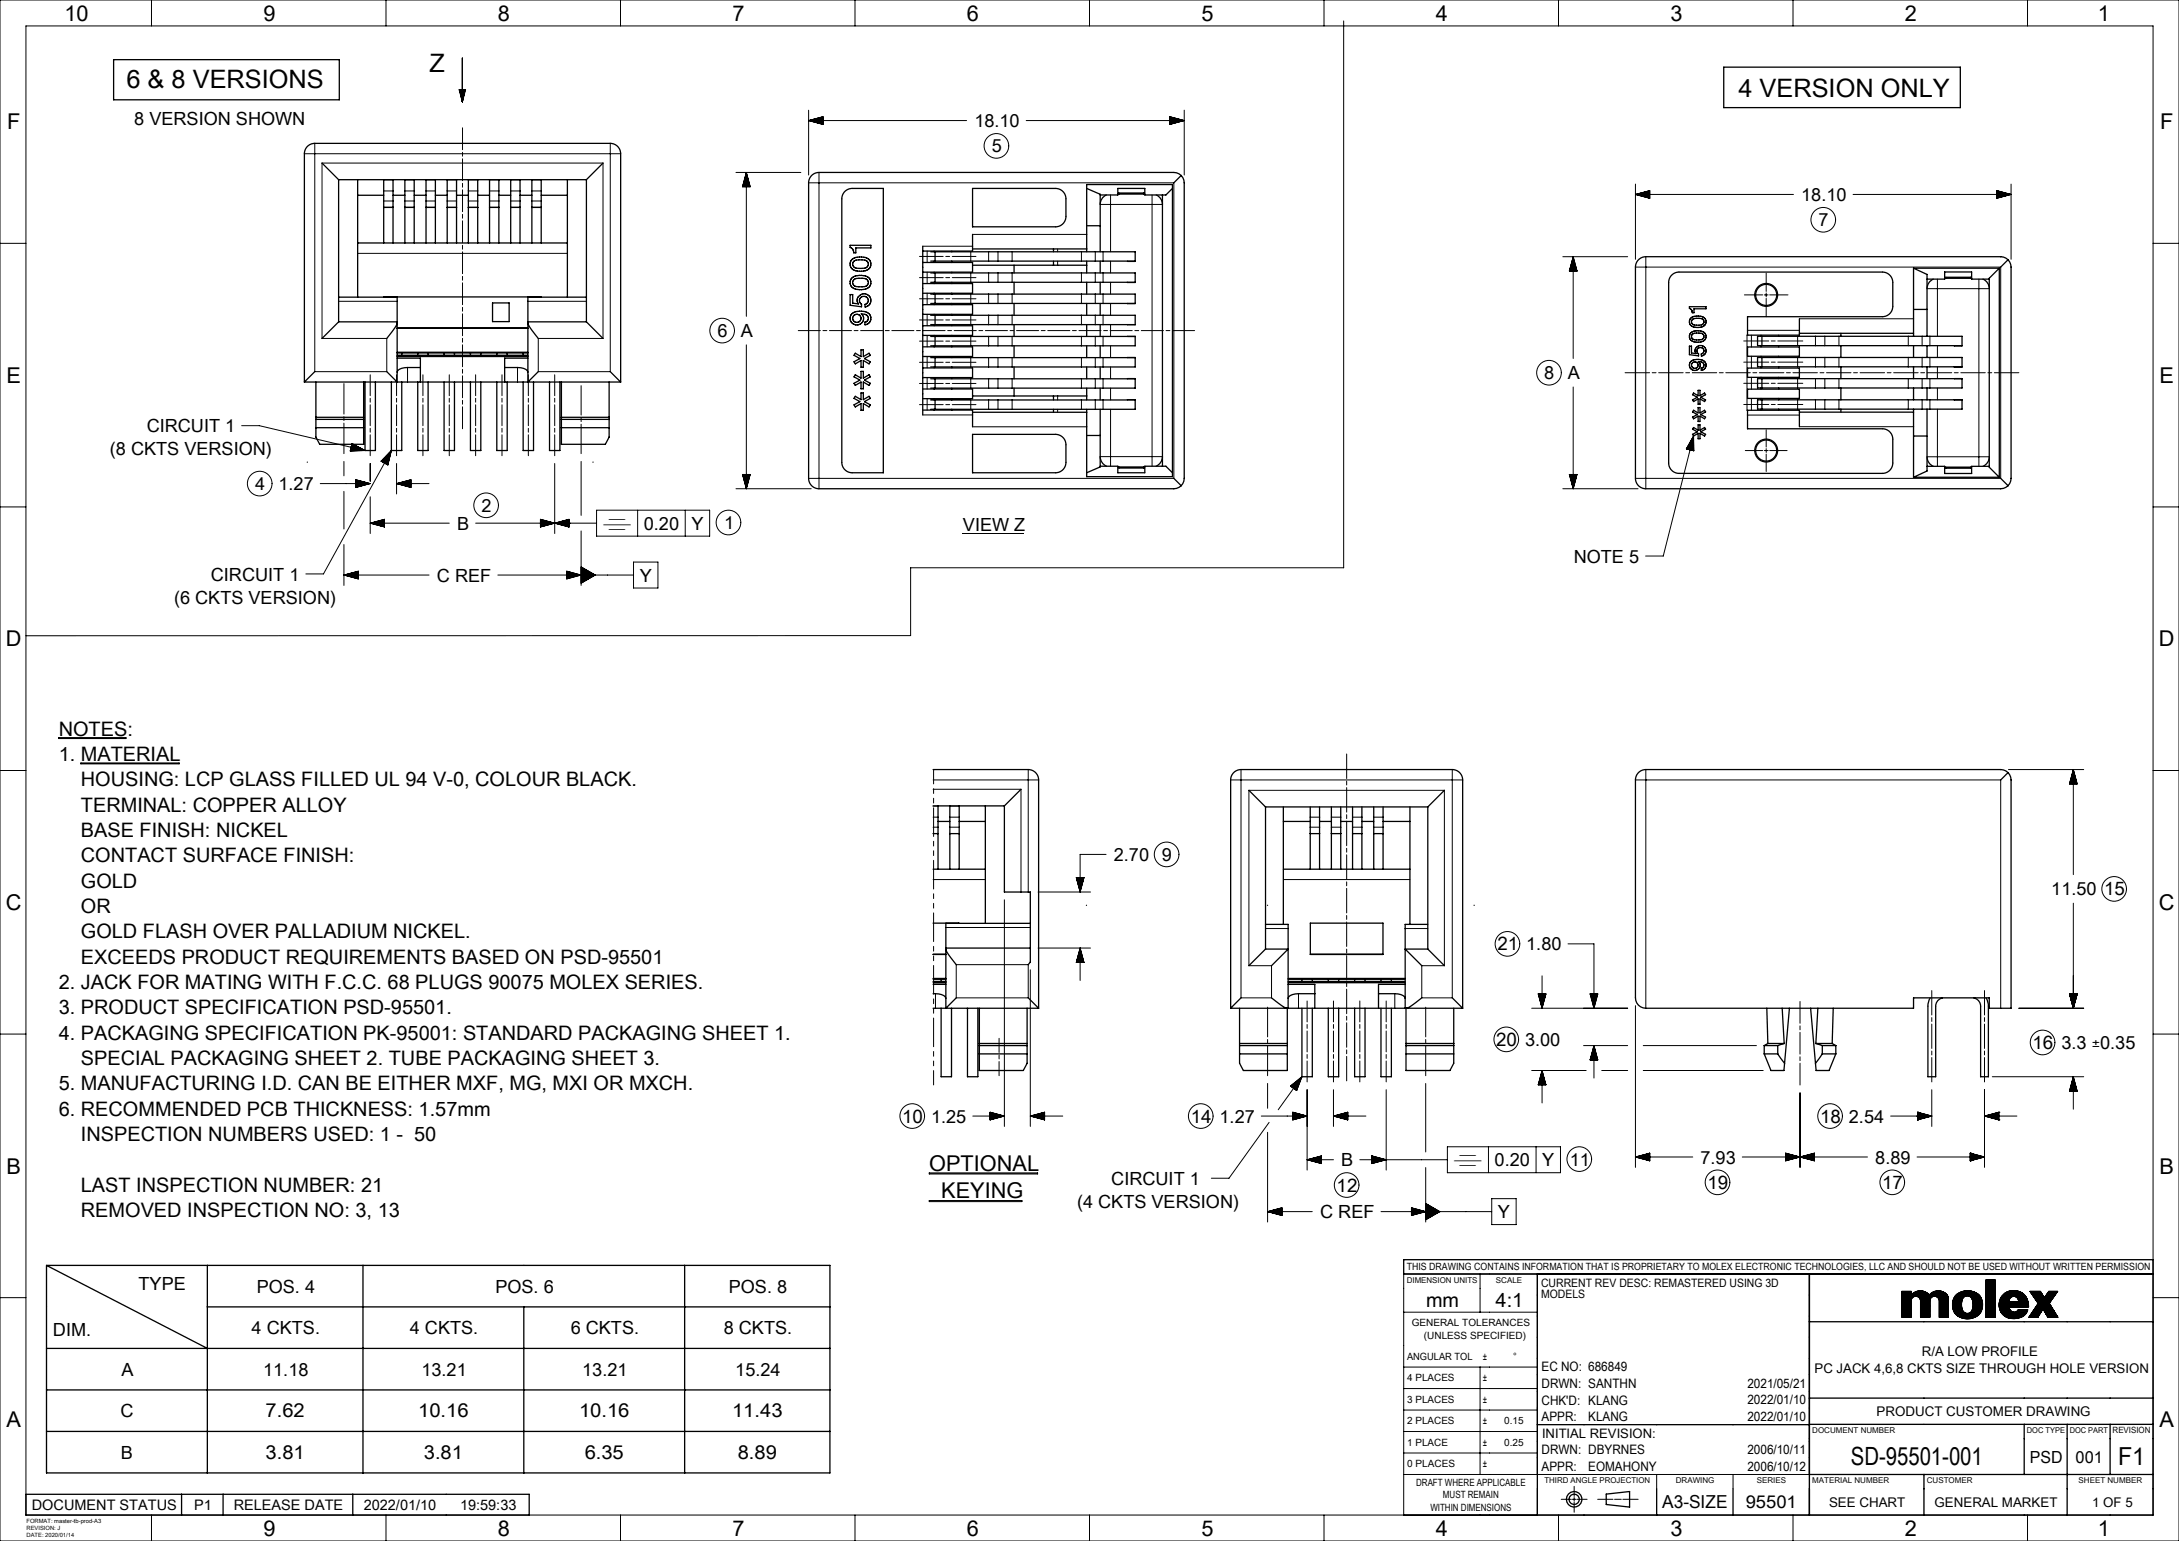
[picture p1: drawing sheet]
<svg xmlns="http://www.w3.org/2000/svg" width="420mm" height="297mm" viewBox="0 0 420 297" stroke-linecap="round" stroke-linejoin="round" font-family="sans-serif">
<defs><g id="words">
<g font-size="4.9">
<text x="24.4" y="17">6 &amp; 8 VERSIONS</text>
<text x="82.8" y="13.9">Z</text>
<text x="335.1" y="18.7">4 VERSION ONLY</text>
</g>
<g font-size="4.8">
<text x="356.8" y="282.4">SD-95501-001</text>
<text x="408.2" y="282.3">F1</text>
</g>
<g font-size="4.2">
<text x="12.4" y="4">10</text>
<text x="50.8" y="4">9</text>
<text x="96" y="4">8</text>
<text x="141.2" y="4">7</text>
<text x="186.4" y="4">6</text>
<text x="231.6" y="4">5</text>
<text x="276.8" y="4">4</text>
<text x="322" y="4">3</text>
<text x="367.2" y="4">2</text>
<text x="404.4" y="4">1</text>
<text x="1.4" y="25">F</text>
<text x="416.4" y="25">F</text>
<text x="1.3" y="73.8">E</text>
<text x="416.3" y="73.8">E</text>
<text x="1.1" y="124.6">D</text>
<text x="416.1" y="124.6">D</text>
<text x="1.1" y="175.4">C</text>
<text x="416.1" y="175.4">C</text>
<text x="1.3" y="226.2">B</text>
<text x="179.1" y="225.6">OPTIONAL</text>
<text x="416.3" y="226.2">B</text>
<text x="181.4" y="231">KEYING</text>
<text x="1.3" y="275.1">A</text>
<text x="416.3" y="275.1">A</text>
<text x="50.8" y="296">9</text>
<text x="96" y="296">8</text>
<text x="141.2" y="296">7</text>
<text x="186.4" y="296">6</text>
<text x="231.6" y="296">5</text>
<text x="276.8" y="296">4</text>
<text x="322" y="296">3</text>
<text x="367.2" y="296">2</text>
<text x="404.4" y="296">1</text>
</g>
<g font-size="3.9">
<text x="274.9" y="252">mm</text>
<text x="288.3" y="252">4:1</text>
</g>
<g font-size="3.8">
<text x="11.3" y="141.8">NOTES:</text>
<text x="11.3" y="146.7">1. MATERIAL</text>
<text x="15.6" y="151.5">HOUSING: LCP GLASS FILLED UL 94 V-0, COLOUR BLACK.</text>
<text x="15.6" y="161.3">BASE FINISH: NICKEL</text>
<text x="15.6" y="156.4">TERMINAL: COPPER ALLOY</text>
<text x="15.6" y="166.2">CONTACT SURFACE FINISH:</text>
<text x="15.6" y="171.1">GOLD</text>
<text x="15.6" y="175.9">OR</text>
<text x="15.6" y="180.8">GOLD FLASH OVER PALLADIUM NICKEL.</text>
<text x="15.6" y="185.7">EXCEEDS PRODUCT REQUIREMENTS BASED ON PSD-95501</text>
<text x="11.3" y="190.6">2. JACK FOR MATING WITH F.C.C. 68 PLUGS 90075 MOLEX SERIES.</text>
<text x="11.3" y="195.5">3. PRODUCT SPECIFICATION PSD-95501.</text>
<text x="11.3" y="200.4">4. PACKAGING SPECIFICATION PK-95001: STANDARD PACKAGING SHEET 1.</text>
<text x="15.6" y="205.2">SPECIAL PACKAGING SHEET 2. TUBE PACKAGING SHEET 3.</text>
<text x="11.3" y="210.1">5. MANUFACTURING I.D. CAN BE EITHER MXF, MG, MXI OR MXCH.</text>
<text x="11.3" y="215">6. RECOMMENDED PCB THICKNESS: 1.57mm</text>
<text x="15.6" y="219.9">INSPECTION NUMBERS USED: 1 - 50</text>
<text x="15.6" y="229.7">LAST INSPECTION NUMBER: 21</text>
<text x="15.6" y="234.5">REMOVED INSPECTION NO: 3, 13</text>
</g>
<g font-size="3.7">
<text x="51.2" y="273.1">7.62</text>
<text x="80.6" y="273.1">10.16</text>
<text x="111.6" y="273.1">10.16</text>
<text x="141.1" y="273.1">11.43</text>
<text x="51.2" y="281.1">3.81</text>
<text x="81.7" y="281.1">3.81</text>
<text x="112.7" y="281.1">6.35</text>
<text x="142.2" y="281.1">8.89</text>
</g>
<g font-size="3.6">
<text x="405.6" y="172.6">15</text>
<text x="288.6" y="183.2">21</text>
<text x="288.4" y="201.6">20</text>
<text x="391.8" y="202.2">16</text>
<text x="173.9" y="216.4">10</text>
<text x="229.5" y="216.4">14</text>
<text x="350.8" y="216.4">18</text>
<text x="257.6" y="229.7">12</text>
<text x="329.1" y="229.1">19</text>
<text x="362.8" y="229.1">17</text>
</g>
<g font-size="3.5">
<text x="25.9" y="24.1">8 VERSION SHOWN</text>
<text x="187.8" y="24.5">18.10</text>
<text x="191.2" y="29.4">5</text>
<text x="347.2" y="38.7">18.10</text>
<text x="350.5" y="43.6">7</text>
<text x="138.3" y="65">6</text>
<text x="142.8" y="65">A</text>
<text x="297.7" y="73.1">8</text>
<text x="302.2" y="73.1">A</text>
<text x="28.3" y="83.3">CIRCUIT 1</text>
<text x="21.2" y="87.8">(8 CKTS VERSION)</text>
<text x="49.2" y="94.5">4</text>
<text x="53.7" y="94.5">1.27</text>
<text x="92.8" y="98.6">2</text>
<text x="139.6" y="102">1</text>
<text x="88.1" y="102.1">B</text>
<text x="124.1" y="102.1">0.20</text>
<text x="133.3" y="102.1">Y</text>
<text x="185.6" y="102.4">VIEW Z</text>
<text x="40.6" y="111.9">CIRCUIT 1</text>
<text x="84.2" y="112.1">C REF</text>
<text x="123.3" y="112.1">Y</text>
<text x="303.3" y="108.4">NOTE 5</text>
<text x="33.5" y="116.3">(6 CKTS VERSION)</text>
<text x="214.7" y="165.9">2.70</text>
<text x="224" y="165.9">9</text>
<text x="395.4" y="172.6">11.50</text>
<text x="294.2" y="183.2">1.80</text>
<text x="294" y="201.6">3.00</text>
<text x="397.3" y="202.2">3.3</text>
<text x="179.5" y="216.4">1.25</text>
<text x="235.1" y="216.4">1.27</text>
<text x="356.4" y="216.4">2.54</text>
<text x="258.5" y="224.8">B</text>
<text x="288.1" y="224.8">0.20</text>
<text x="297.3" y="224.8">Y</text>
<text x="302.6" y="224.7">11</text>
<text x="327.8" y="224.2">7.93</text>
<text x="361.5" y="224.2">8.89</text>
<text x="207.6" y="232.8">(4 CKTS VERSION)</text>
<text x="214.2" y="228.4">CIRCUIT 1</text>
<text x="254.4" y="234.8">C REF</text>
<text x="288.7" y="234.8">Y</text>
<text x="26.7" y="248.7">TYPE</text>
<text x="49.5" y="249.2">POS. 4</text>
<text x="95.5" y="249.2">POS. 6</text>
<text x="140.5" y="249.2">POS. 8</text>
<text x="10.2" y="257.6">DIM.</text>
<text x="48.5" y="257.2">4 CKTS.</text>
<text x="79" y="257.2">4 CKTS.</text>
<text x="110" y="257.2">6 CKTS.</text>
<text x="139.5" y="257.2">8 CKTS.</text>
<text x="23.4" y="265.1">A</text>
<text x="50.7" y="265.1">11.18</text>
<text x="81.2" y="265.1">13.21</text>
<text x="112.2" y="265.1">13.21</text>
<text x="141.7" y="265.1">15.24</text>
<text x="23.2" y="273.2">C</text>
<text x="23.3" y="281.1">B</text>
<text x="320.4" y="290.6">A3-SIZE</text>
</g>
<text font-size="3.4" x="336.5" y="290.6">95501</text>
<g font-size="3.3">
<text x="116.2" y="102.1">⌯</text>
<text x="280.2" y="224.8">⌯</text>
</g>
<g font-size="3.2">
<text x="391.3" y="281.9">PSD</text>
<text x="400.1" y="281.9">001</text>
</g>
<text font-size="3.1" x="403.2" y="202.2">±0.35</text>
<g font-size="2.8">
<text x="6.1" y="291">DOCUMENT STATUS</text>
<text x="37.4" y="291">P1</text>
<text x="45" y="291">RELEASE DATE</text>
<text x="70.1" y="291">2022/01/10</text>
<text x="88.7" y="291">19:59:33</text>
</g>
<g font-size="2.6">
<text x="370.4" y="261.4">R/A LOW PROFILE</text>
<text x="349.8" y="264.7">PC JACK 4,6,8 CKTS SIZE THROUGH HOLE VERSION</text>
<text x="361.7" y="272.9">PRODUCT CUSTOMER DRAWING</text>
<text x="352.5" y="290.4">SEE CHART</text>
<text x="372.9" y="290.4">GENERAL MARKET</text>
<text x="403.3" y="290.4">1 OF 5</text>
</g>
<g font-size="2.5">
<text x="297.1" y="264.3">EC NO: 686849</text>
<text x="297.1" y="267.5">DRWN: SANTHN</text>
<text x="336.8" y="267.5">2021/05/21</text>
<text x="297.1" y="270.7">CHK'D: KLANG</text>
<text x="297.1" y="273.9">APPR:</text>
<text x="306.1" y="273.9">KLANG</text>
<text x="336.8" y="270.7">2022/01/10</text>
<text x="336.8" y="273.9">2022/01/10</text>
<text x="297.1" y="280.3">DRWN: DBYRNES</text>
<text x="297.2" y="277.1">INITIAL REVISION:</text>
<text x="336.8" y="280.3">2006/10/11</text>
<text x="297.1" y="283.5">APPR:</text>
<text x="306.1" y="283.5">EOMAHONY</text>
<text x="336.8" y="283.5">2006/10/12</text>
</g>
<g font-size="2.2">
<text x="297" y="248">CURRENT REV DESC: REMASTERED USING 3D</text>
<text x="297" y="250.2">MODELS</text>
</g>
<g font-size="1.9">
<text x="271.2" y="244.9">THIS DRAWING CONTAINS INFORMATION THAT IS PROPRIETARY TO MOLEX ELECTRONIC TECHNOLOGIES, LLC AND SHOULD NOT BE USED WITHOUT WRITTEN PERMISSION</text>
<text x="272.1" y="255.6">GENERAL TOLERANCES</text>
<text x="271.2" y="262.1">ANGULAR TOL</text>
<text x="274.5" y="258">(UNLESS SPECIFIED)</text>
<text x="285.8" y="262.1">±</text>
<text x="291.7" y="262.1">°</text>
<text x="271.2" y="266.3">4 PLACES</text>
<text x="285.8" y="266.2">±</text>
<text x="271.2" y="270.4">3 PLACES</text>
<text x="271.2" y="274.5">2 PLACES</text>
<text x="285.8" y="270.4">±</text>
<text x="285.8" y="274.5">±</text>
<text x="289.9" y="274.5">0.15</text>
<text x="271.2" y="278.7">1 PLACE</text>
<text x="285.8" y="278.7">±</text>
<text x="289.9" y="278.7">0.25</text>
<text x="271.3" y="282.8">0 PLACES</text>
<text x="273" y="286.3">DRAFT WHERE APPLICABLE</text>
<text x="285.8" y="282.8">±</text>
<text x="275.7" y="291.2">WITHIN DIMENSIONS</text>
<text x="278.1" y="288.8">MUST REMAIN</text>
</g>
<text font-size="1.7" x="407.2" y="276.2">REVISION</text>
<g font-size="1.5">
<text x="271.1" y="247.2">DIMENSION UNITS</text>
<text x="288.3" y="247.2">SCALE</text>
<text x="349.3" y="276.2">DOCUMENT NUMBER</text>
<text x="390.7" y="276.2">DOC TYPE</text>
<text x="399" y="276.2">DOC PART</text>
<text x="297.7" y="285.9">THIRD ANGLE PROJECTION</text>
<text x="323" y="285.9">DRAWING</text>
<text x="338.6" y="285.9">SERIES</text>
<text x="349.3" y="285.8">MATERIAL NUMBER</text>
<text x="371.4" y="285.9">CUSTOMER</text>
<text x="400.7" y="285.9">SHEET NUMBER</text>
</g>
<g font-size="1.1">
<text x="5.1" y="293.5">FORMAT: master-tb-prod-A3</text>
<text x="5.1" y="294.9">REVISION: J</text>
<text x="5.1" y="296.3">DATE: 2020/01/14</text>
</g>
</g></defs>
<g fill="none" stroke="#000" stroke-width=".19">
<path d="M0 0h420v297h-420zM5 5h410v287h-410zM29.2 0v5M74.4 0v5M88.5 17.3h1.2l-.6 2.3zM88.6 17.3l.5 2.3M88.7 17.3l.4 2.3M88.8 17.3l.3 2.3M88.9 17.3l.2 2.3M89 17.3l.1 2.3M89.1 11.2v8.4M89.1 11.2v8.3"/>
<path d="M89.2 17.3l-.1 2.3M89.3 17.3l-.2 2.3M89.4 17.3l-.3 2.3M89.5 17.3l-.4 2.3M89.6 17.3l-.5 2.3M89.7 17.3l-.6 2.3M119.6 0v5M164.8 0v5M210 0v5M255.2 0v5M259 4v105.4h-83.5v13.1h-170.5M300.4 0v5"/>
<path d="M345.6 0v5M390.8 0v5M58.7 29.6h2M60.7 27.6v2M60.7 29.6v42h13.9v-6.4h-12.5v-33.8h54.1v33.8h-12.5v6.4h13.9v-42M60.7 29.6h56.9M74 34.7h1.8M74 36.8h1.8M74 38.7h1.8M74 40h1.8M78 34.7h1.8M78 36.8h1.8"/>
<path d="M78 38.7h1.8M78 40h1.8M82.1 34.7h1.8M82.1 36.8h1.8M82.1 38.7h1.8M82.1 40h1.8M86.2 34.7h1.8M86.2 36.8h1.8M86.2 38.7h1.8M86.2 40h1.8M89.2 29.4v.7M89.2 24.6v4.3"/>
<path d="M89.2 30.6v4.2M89.2 35.3v.8M89.2 36.6v4.2M90.3 34.7h1.8M90.3 36.8h1.8M90.3 38.7h1.8M90.3 40h1.8M94.4 34.7h1.8M94.4 36.8h1.8M94.4 38.7h1.8M94.4 40h1.8M98.4 34.7h1.8"/>
<path d="M98.4 36.8h1.8M98.4 38.7h1.8M98.4 40h1.8M102.5 34.7h1.8M102.5 36.8h1.8M102.5 38.7h1.8M102.5 40h1.8M117.6 27.6v2M117.6 29.6h2M141.9 33.2h12.5M143.1 36h1.5M143.1 36h.1"/>
<path d="M143.2 35.8v.2M143.2 35.6v.4M143.3 35.4v.6M143.3 35.2v.8M143.4 35v1M143.4 34.8v1.2M143.5 34.7v1.3M143.5 34.5v1.5M143.6 34.3v1.7M143.6 34.1v1.9M143.7 33.9v2.1M143.7 33.7v2.3"/>
<path d="M143.8 33.5v2.5M143.9 33.2v27.8M143.9 33.2l-.8 2.8M143.9 33.2l.7 2.8M143.9 33.3v2.7M143.9 33.5v2.5M144 33.7v2.3M144 33.9v2.1M144.1 34.1v1.9M144.1 34.3v1.7M144.2 34.5v1.5M144.2 34.7v1.3"/>
<path d="M144.3 34.8v1.2M144.3 35v1M144.4 35.2v.8M144.4 35.4v.6M144.5 35.6v.4M144.5 35.8v.2M144.6 36h.1M155.9 35.2h2M155.9 21.2v12.5M155.9 23.2h30.4M155.9 23.2l2.7 .8M156 23.3h2.6"/>
<path d="M156.1 23.3h2.5M156.1 23.2h2.5M156.3 23.4h2.3M156.3 23.1h2.3M156.5 23.4h2.1M156.5 23.1h2.1M156.7 23.5h1.9M156.7 23h1.9M156.9 23.5h1.7M156.9 23h1.7M157.1 23.6h1.5M157.1 22.9h1.5"/>
<path d="M157.3 23.6h1.3M157.3 22.9h1.3M157.5 23.7h1.1M157.5 22.8h1.1M157.7 23.7h.9M157.7 22.8h.9M157.8 23.8h.8M157.8 22.7h.8M157.9 33.2v2M157.9 35.2v57M157.9 35.2h68.4v57h-68.4M158 23.8h.6"/>
<path d="M158 22.7h.6M158.2 23.9h.4M158.2 22.6h.4M158.4 23.9h.2M158.4 22.6h.2M158.6 24h.1M158.6 22.5h.1M158.6 22.5v1.5M158.6 22.5l-2.7 .7M197.8 23.2h30.5M212.1 39.4h2M214.1 37.6v1.8"/>
<path d="M214.1 39.4v9.1M214.1 39.4h8M222.1 39.4h2M222.1 37.6v1.8M222.1 39.4v48.6M225.5 24h.1M225.5 23.9h.2M225.5 23.9h.4M225.5 23.8h.6M225.5 23.8h.8M225.5 23.7h1M225.5 23.7h1.1"/>
<path d="M225.5 23.6h1.3M225.5 23.6h1.5M225.5 23.5h1.7M225.5 23.5h1.9M225.5 23.4h2.1M225.5 23.4h2.3M225.5 23.3h2.5M225.5 23.3h2.7M225.5 22.5h.1M225.5 22.6h.2M225.5 22.6h.4M225.5 22.7h.6"/>
<path d="M225.5 22.7h.8M225.5 22.8h1M225.5 22.8h1.1M225.5 22.9h1.3M225.5 22.9h1.5M225.5 23h1.7M225.5 23h1.9M225.5 23.1h2.1M225.5 23.1h2.3M225.5 23.2h2.5M225.5 22.5l2.8 .7M225.5 22.5v1.5"/>
<path d="M228.3 21.2v12.5M228.3 23.2l-2.8 .8M315.2 35.5v14.5M315.2 37.5h30.5M315.2 37.5l2.8 .7M315.3 37.5h2.7M315.5 37.6h2.5M315.5 37.4h2.5M315.7 37.6h2.3M315.7 37.4h2.3M315.9 37.7h2.1M315.9 37.3h2.1"/>
<path d="M316.1 37.7h1.9M316.1 37.2h1.9M316.3 37.8h1.7M316.3 37.2h1.7M316.5 37.8h1.5M316.5 37.1h1.5M316.7 37.9h1.3M316.7 37.1h1.3M316.8 37.9h1.2M316.8 37h1.2M317 38h1M317 37h1"/>
<path d="M317.2 38h.8M317.2 36.9h.8M317.4 38.1h.6M317.4 36.9h.6M317.6 38.1h.4M317.6 36.8h.4M317.8 36.8h.2M317.8 38.2h.2M318 38.2h.1M318 36.7h.1M318 36.7v1.5M318 36.7l-2.8 .8"/>
<path d="M357.2 37.5h30.4M384.9 36.8h.2M384.9 38.2h.1M384.9 38.2h.2M384.9 38.1h.4M384.9 38.1h.6M384.9 38h.7M384.9 38h.9M384.9 37.9h1.1M384.9 37.9h1.3M384.9 37.8h1.5M384.9 37.8h1.7"/>
<path d="M384.9 37.7h1.9M384.9 37.7h2.1M384.9 37.6h2.3M384.9 37.6h2.4M384.9 36.7h.1M384.9 36.8h.4M384.9 36.9h.6M384.9 36.9h.7M384.9 37h.9M384.9 37h1.1M384.9 37.1h1.3M384.9 37.1h1.5"/>
<path d="M384.9 37.2h1.7M384.9 37.2h1.9M384.9 37.3h2.1M384.9 37.4h2.3M384.9 37.4h2.4M384.9 37.5h2.6M384.9 36.7l2.7 .8M384.9 36.7v1.5M387.6 35.5v14.5M387.6 37.5l-2.7 .7M0 46.9h5M65.3 58.1h11.2"/>
<path d="M68.9 48.8h40.5M89.2 41.3v.8M89.2 42.6v4.2M89.2 47.3v.7M89.2 48.5v4.3M89.2 53.3v.7M89.2 54.5v4.2M89.2 59.2v.8M101.7 58.1h11.3M177.2 49.4h4.6M177.2 53.5h4.6M177.2 57.6h4.6"/>
<path d="M177.9 47.5h9.6M178.7 48.4v2.2M178.7 52.5v2.2M178.7 56.5v2.2M182.3 49.4h.7M182.3 53.5h.7M182.3 57.6h.7M183.5 49.4h4.6M183.5 53.5h4.6M183.5 57.6h4.6M187.1 48.5v1.8M187.1 52.6v1.8"/>
<path d="M187.1 56.7v1.8M187.5 45.2h22M190.6 48.5v1.8M190.6 52.6v1.8M190.6 56.7v1.8M192.4 48.5v1.8M192.4 52.6v1.8M192.4 56.7v1.8M195.1 48.5v1.8M195.1 52.6v1.8M195.1 56.7v1.8M203.9 48v.5"/>
<path d="M203.9 50.3v.8M208.4 48.5v1.8M208.4 52.6v1.8M208.4 56.7v1.8M211.1 48.5v1.8M211.1 52.6v1.8M211.1 56.7v1.8M212.6 48.5v1.8M212.6 52.6v1.8M212.6 56.7v1.8M214.1 50.3v2.3M214.1 54.4v2.3"/>
<path d="M214.1 58.5v2.3M301.2 49.5h12.5M302.5 52.2h1.5M302.5 52.2h.1M302.5 52v.2M302.6 51.8v.4M302.6 51.7v.5M302.7 51.5v.7M302.7 51.3v.9M302.8 51.1v1.1M302.9 50.9v1.3M302.9 50.7v1.5"/>
<path d="M303 50.5v1.7M303 50.3v1.9M303.1 50.1v2.1M303.1 50v2.2M303.2 49.8v2.4M303.2 49.6v2.6M303.2 49.5v19.6M303.2 49.5l-.7 2.7M303.2 49.5l.8 2.7M303.3 49.8v2.4M303.4 50v2.2M303.4 50.1v2.1"/>
<path d="M303.5 50.3v1.9M303.5 50.5v1.7M303.6 50.7v1.5M303.6 50.9v1.3M303.7 51.1v1.1M303.7 51.3v.9M303.8 51.5v.7M303.8 51.7v.5M303.9 51.8v.4M303.9 52v.2M304 52.2h.1M315.2 51.5h2"/>
<path d="M317.2 49.5v2M317.2 51.5h68.4v40.7h-68.4M317.2 51.5v40.7M336.2 56.8h3.6M340.1 56.8h.7M340.4 52.6v3.6M340.4 56.5v.7M340.4 57.5v3.5M341.1 56.8h3.5M371.4 55.6h2M373.4 53.8v1.8M373.4 55.6v9.2"/>
<path d="M373.4 55.6h8M381.4 55.6h2M381.4 53.8v1.8M381.4 55.6v32.4M415 46.9h5M66.3 73.9v5.9M71.4 72.2v4.1M71.4 76.8v.7M71.4 78v4M76.4 72.2v4.1M76.4 76.8v.7M76.4 78v4"/>
<path d="M78.5 70.8v2.8M81.5 72.2v4.1M81.5 76.8v.7M81.5 78v4M86.6 72.2v4.1M86.6 76.8v.7M86.6 78v4M89.2 72.4v4.3M89.2 60.5v4.2M89.2 65.2v.8M89.2 66.5v4.2M89.2 71.2v.7"/>
<path d="M89.2 77.2v.7M89.2 78.4v4.2M91.7 72.2v4.1M91.7 76.8v.7M91.7 78v4M96.8 72.2v4.1M96.8 76.8v.7M96.8 78v4M99.8 70.8v2.8M101.8 72.2v4.1M101.8 76.8v.7M101.8 78v4"/>
<path d="M106.9 72.2v4.1M106.9 76.8v.7M106.9 78v4M112 74.3v5.7M143.9 66.5v27.7M153.9 63.7h4.2M158.6 63.7h.8M159.9 63.7h4.2M164.6 63.7h.8M165.9 63.7h4.2M170.6 63.7h.8M171.9 63.7h4.3"/>
<path d="M176.7 63.7h.7M177.2 61.7h4.6M177.2 65.7h4.6M177.2 69.8h4.6M177.2 73.9h4.6M177.2 78h4.6M177.9 80h9.6M177.9 63.7h4.3M178.7 60.6v2.2M178.7 64.6v2.2M178.7 68.7v2.2M178.7 72.8v2.2"/>
<path d="M178.7 76.8v2.2M182.3 61.7h.7M182.3 65.7h.7M182.3 69.8h.7M182.3 73.9h.7M182.3 78h.7M182.7 63.7h.7M183.5 61.7h4.6M183.5 65.7h4.6M183.5 69.8h4.6M183.5 73.9h4.6M183.5 78h4.6"/>
<path d="M183.9 63.7h4.3M187.1 60.8v1.8M187.1 64.8v1.8M187.1 68.9v1.8M187.1 73v1.8M187.1 77.1v1.8M188.7 63.7h.7M189.9 63.7h4.3M190.6 60.8v1.8M190.6 64.8v1.8M190.6 68.9v1.8M190.6 73v1.8"/>
<path d="M190.6 77.1v1.8M192.4 60.8v1.8M192.4 64.8v1.8M192.4 68.9v1.8M192.4 73v1.8M192.4 77.1v1.8M194.7 63.7h.7M195.1 60.8v1.8M195.1 64.8v1.8M195.1 68.9v1.8M195.1 73v1.8M195.1 77.1v1.8"/>
<path d="M195.9 63.7h4.3M200.7 63.7h.8M202 63.7h4.2M203.9 76.3v.8M203.9 78.9v.6M206.7 63.7h.8M208 63.7h4.2M208.4 60.8v1.8M208.4 64.8v1.8M208.4 68.9v1.8M208.4 73v1.8M208.4 77.1v1.8"/>
<path d="M211.1 60.8v1.8M211.1 64.8v1.8M211.1 68.9v1.8M211.1 73v1.8M211.1 77.1v1.8M212.6 60.8v1.8M212.6 64.8v1.8M212.6 68.9v1.8M212.6 73v1.8M212.6 77.1v1.8M212.7 63.7h.8M214 63.7h4.2"/>
<path d="M214.1 62.6v2.2M214.1 66.6v2.3M214.1 70.7v2.3M214.1 74.8v2.3M214.1 78.9v9.1M218.7 63.7h.8M220 63.7h4.2M224.7 63.7h.8M226 63.7h4.3M303.2 74.6v19.6M313.2 71.8h4.8M318.5 71.8h.7"/>
<path d="M319.7 71.8h4.7M324.9 71.8h.8M326.2 71.8h4.7M331.4 71.8h.7M332.6 71.8h4.8M336.1 65.7h4.8M336.1 69.8h4.8M336.1 73.9h4.8M336.1 78h4.8M336.7 64.6v14.5M336.8 63.7h10M337.6 64.6v2.3"/>
<path d="M337.6 68.7v2.2M337.6 72.7v2.3M337.6 76.8v2.3M337.9 71.8h.7M339.1 71.8h4.7M341.4 65.7h.8M341.4 78h.8M341.4 69.8h.8M341.4 73.9h.8M342.7 65.7h4.8M342.7 69.8h4.8M342.7 73.9h4.8"/>
<path d="M342.7 78h4.8M344.3 71.8h.8M345.6 71.8h4.7M346.5 64.8v1.8M346.5 68.9v1.8M346.5 73v1.8M346.5 77.1v1.8M346.8 61.4h22M349.9 64.8v1.8M349.9 68.9v1.8M349.9 73v1.8M349.9 77.1v1.8"/>
<path d="M350.8 71.8h.8M351.7 64.8v1.8M351.7 68.9v1.8M351.7 73v1.8M351.7 77.1v1.8M352.1 71.8h4.7M354.5 64.8v1.8M354.5 68.9v1.8M354.5 73v1.8M354.5 77.1v1.8M357.3 71.8h.7M358.5 71.8h4.7"/>
<path d="M363.7 71.8h.8M365 71.8h4.7M367.8 64.8v1.8M367.8 68.9v1.8M367.8 73v1.8M367.8 77.1v1.8M370.2 71.8h.8M370.5 64.8v1.8M370.5 68.9v1.8M370.5 73v1.8M370.5 77.1v1.8M371.5 71.8h4.7"/>
<path d="M372 64.8v1.8M372 68.9v1.8M372 73v1.8M372 77.1v1.8M373.4 66.6v2.3M373.4 70.7v2.3M373.4 74.8v2.3M373.4 78.9v9.1M376.7 71.8h.7M377.9 71.8h4.8M383.2 71.8h.7M384.4 71.8h4.7"/>
<path d="M0 97.7h5M46.6 82h3.4l20.4 4.8M61.7 93.2h9.7M66.3 80.3v.8M66.3 81.6v5.8M66.3 88.9v2.8M66.3 94.7v7.3M67.5 86.9h.1M67.5 86.9h.2M67.5 86.8l.4 .1M67.5 86.8l.6 .1M67.6 86.7l.7 .2"/>
<path d="M67.6 86.7l.9 .2M67.6 86.6l1.1 .3M67.6 86.6l1.3 .3M67.6 86.5l1.5 .4M67.6 86.5l1.7 .4M67.6 86.4l1.9 .5M67.6 86.4l2.1 .5M67.7 86.3l2.2 .5M67.7 86.3l2.4 .5M67.7 86.2l2.6 .6M67.7 86.1l2.4 .6M67.7 86.1l2.2 .5"/>
<path d="M67.7 86l2.1 .5M67.7 86l1.9 .4M67.7 85.9l1.7 .4M67.8 85.9l1.4 .3M67.8 85.8l1.3 .3M67.8 85.8l1.1 .2M67.8 85.7l.9 .2M67.8 85.7l.7 .2M67.8 85.6l.6 .2M67.8 85.6l.4 .1M67.8 85.5l.2 .1M67.8 85.5l2.6 1.3"/>
<path d="M67.8 85.5l-.3 1.4M67.8 85.5h.1M68.6 92.5l2.8 .7M68.6 92.5v1.4M68.6 92.5h.1M68.6 92.5h.2M68.6 92.6h.4M68.6 92.6h.6M68.6 92.7h.8M68.6 92.7h1M68.6 92.8h1.1M68.6 92.8h1.3"/>
<path d="M68.6 92.9h1.5M68.6 92.9h1.7M68.6 93h1.9M68.6 93h2.1M68.6 93.1h2.3M68.6 93.1h2.5M68.6 93.9h.1M68.6 93.9h.2M68.6 93.8h.4M68.6 93.8h.6M68.6 93.7h.8M68.6 93.7h1"/>
<path d="M68.6 93.6h1.1M68.6 93.6h1.3M68.6 93.5h1.5M68.6 93.5h1.7M68.6 93.4h1.9M68.6 93.4h2.1M68.6 93.3h2.3M68.6 93.3h2.5M68.6 93.2h2.7M70.4 86.8l-2.9 .1M71.4 83.8v4M71.4 82.5v.8"/>
<path d="M71.4 89.3v3.4M71.4 95.7v7.1M71.4 93.2l-2.8 .7M73.5 88.9l1.3 .7M73.5 88.9h.1M73.6 88.7l-.1 .2M73.7 88.6l-.1 .3M73.9 88.5l-.3 .5M74 88.3l-.4 .7M74.1 88.2l-.4 .8M74.3 88l-.6 1M74.4 87.9l-.6 1.2"/>
<path d="M74.6 87.8l-.8 1.3M74.7 87.6l-.8 1.5M74.8 89.6h.1M74.8 89.4l-.1 .2M74.8 87.5l-.9 1.6M74.9 89.2l-.2 .3M74.9 89l-.3 .5M74.9 88.8l-.3 .7M75 87.3l-1 1.9M75 88.6l-.5 .9M75 88.5l-.5 .9M75.1 88.3l-.7 1.1"/>
<path d="M75.1 87.2l-1.1 2M75.1 88.1l-.7 1.3M75.2 87.9l-.8 1.5M75.2 87.7l-.9 1.7M75.2 87l-1.2 2.2M75.3 87.5l-1 1.8M75.3 87.3l-1.1 2M75.4 87.1l-1.2 2.2M75.4 86.9l-1.3 2.4M75.4 86.8l-13.1 23.8h-3.4M75.4 86.8l-1.9 2.1M75.4 86.8l-.6 2.8"/>
<path d="M76.4 83.8v4M76.4 82.5v.8M76.4 89.3v5.9M76.4 93.2h6.3M76.4 93.2l2.8 .7M76.5 93.2h2.7M76.7 93.1h2.5M76.7 93.3h2.5M76.9 93.1h2.3M76.9 93.3h2.3M77.1 93h2.1M77.1 93.4h2.1"/>
<path d="M77.3 93h1.9M77.3 93.4h1.9M77.5 92.9h1.7M77.5 93.5h1.7M77.7 92.9h1.5M77.7 93.5h1.5M77.9 92.8h1.3M77.9 93.6h1.3M78 92.8h1.2M78 93.6h1.2M78.2 92.7h1M78.2 93.7h1"/>
<path d="M78.4 92.7h.8M78.4 93.7h.8M78.6 92.6h.6M78.6 93.8h.6M78.8 92.6h.4M78.8 93.8h.4M79 92.5h.2M79 93.9h.2M79.2 92.5h.1M79.2 93.9h.1M79.2 92.5v1.4M79.2 92.5l-2.8 .7"/>
<path d="M81.5 83.8v4M81.5 82.5v.8M86.6 83.8v4M86.6 82.5v.8M91.7 83.8v4M91.7 82.5v.8M96.8 83.8v4M96.8 82.5v.8M101.8 83.8v4M101.8 82.5v.8M106.9 83.8v4M106.9 82.5v.8"/>
<path d="M106.9 89.3v13.5M112 80.5v.8M112 81.8v5.6M112 88.9v10.4M115 98.3h21.8v5h-21.8zM122.9 98.3v5M132.1 98.3v5M141.9 94.2h14.5M143.1 91.4h1.5M143.1 91.4l.8 2.8M143.1 91.4h.1M143.2 91.4v.2"/>
<path d="M143.2 91.4v.4M143.3 91.4v.6M143.3 91.4v.8M143.4 91.4v1M143.4 91.4v1.2M143.5 91.4v1.4M143.5 91.4v1.6M143.6 91.4v1.8M143.6 91.4v1.9M143.7 91.4v2.1M143.7 91.4v2.3M143.8 91.4v2.5"/>
<path d="M143.9 91.4v2.7M143.9 91.4v2.5M144 91.4v2.3M144 91.4v2.1M144.1 91.4v1.9M144.1 91.4v1.8M144.2 91.4v1.6M144.2 91.4v1.4M144.3 91.4v1.2M144.3 91.4v1M144.4 91.4v.8M144.4 91.4v.6"/>
<path d="M144.5 91.4v.4M144.5 91.4v.2M144.6 91.4h.1M144.6 91.4l-.7 2.8M155.9 92.2h2M157.9 92.2v2M187.5 82.3h22M212.1 88h2M214.1 88v1.9M214.1 88h8M222.1 88v1.9M222.1 88h2"/>
<path d="M301.2 94.2h14.5M302.5 91.4h1.5M302.5 91.4l.7 2.8M302.5 91.4h.1M302.5 91.4v.2M302.6 91.4v.4M302.6 91.4v.6M302.7 91.4v.8M302.7 91.4v1M302.8 91.4v1.2M302.9 91.4v1.4M302.9 91.4v1.6"/>
<path d="M303 91.4v1.8M303 91.4v1.9M303.1 91.4v2.1M303.1 91.4v2.3M303.2 91.4v2.5M303.2 91.4v2.7M303.3 91.4v2.5M303.4 91.4v2.3M303.4 91.4v2.1M303.5 91.4v1.9M303.5 91.4v1.8M303.6 91.4v1.6"/>
<path d="M303.6 91.4v1.4M303.7 91.4v1.2M303.7 91.4v1M303.8 91.4v.8M303.8 91.4v.6M303.9 91.4v.4M303.9 91.4v.2M304 91.4h.1M304 91.4l-.8 2.8M315.2 92.2h2M317.2 92.2v2M325 86.5l1.5 .4"/>
<path d="M325 86.5h.1M325.1 86.3v.2M325.2 86.2l-.1 .3M325.3 86l-.1 .6M325.4 85.8l-.2 .8M325.5 85.7l-.2 .9M325.6 85.5l-.3 1.1M325.7 85.3l-.3 1.3M325.8 85.1l-.4 1.5M325.9 85l-.4 1.6M326 84.8l-.5 1.8M326.1 84.6l-.5 2.1"/>
<path d="M326.2 84.5l-.6 2.2M326.3 84.3l-.6 2.4M326.4 84.1l-.7 2.6M326.4 84l-5.8 23.2h-3.4M326.4 84l-1.4 2.5M326.4 84l.1 2.9M326.4 84.3l-.6 2.4M326.4 84.5l-.5 2.2M326.4 84.7l-.5 2M326.4 84.9l-.4 1.9M326.4 85.1l-.4 1.7M326.4 85.3l-.3 1.5"/>
<path d="M326.5 85.5l-.4 1.3M326.5 85.7l-.3 1.1M326.5 85.9l-.3 .9M326.5 86.1l-.2 .7M326.5 86.3l-.2 .5M326.5 86.5l-.1 .4M326.5 86.7l-.1 .2M326.5 86.9h.1M336.4 86.8h3.4M336.8 80h10M340.1 86.8h.7M340.4 82.8v3.4"/>
<path d="M340.4 86.5v.7M340.4 87.5v3.4M341.1 86.8h3.4M346.8 82.2h22M371.4 88h2M373.4 88v1.9M373.4 88h8M381.4 88v1.9M381.4 88h2M415 97.7h5M66.3 110.8h16.4M66.3 105v7.8"/>
<path d="M66.3 110.8l2.7 .8M66.4 110.9h2.6M66.4 110.8h2.6M66.6 110.9h2.4M66.6 110.8h2.4M66.8 111h2.2M66.8 110.7h2.2M67 111h2M67 110.7h2M67.1 111.1h1.9M67.1 110.6h1.9M67.3 111.1h1.7"/>
<path d="M67.3 110.6h1.7M67.5 111.2h1.5M67.5 110.5h1.5M67.7 111.2h1.3M67.7 110.5h1.3M67.9 110.4h1.1M67.9 111.3h1.1M68.1 111.3h.9M68.1 110.3h.9M68.3 111.4h.7M68.3 110.3h.7M68.5 111.4h.5"/>
<path d="M68.5 110.2h.5M68.7 111.5h.3M68.7 110.2h.3M68.8 111.5h.2M68.8 110.1h.2M69 111.6h.1M69 110.1h.1M69 110.1v1.5M69 110.1l-2.7 .7M71.4 100.8h15.2M71.4 100.8l2.7 .8M71.5 100.9h2.6"/>
<path d="M71.6 100.9h2.5M71.6 100.8h2.5M71.8 101h2.3M71.8 100.7h2.3M72 101h2.1M72 100.7h2.1M72.2 101.1h1.9M72.2 100.6h1.9M72.4 101.1h1.7M72.4 100.6h1.7M72.6 101.2h1.5M72.6 100.5h1.5"/>
<path d="M72.8 101.2h1.3M72.8 100.5h1.3M73 101.3h1.1M73 100.4h1.1M73.2 101.3h.9M73.2 100.3h.9M73.3 101.4h.8M73.3 100.3h.8M73.5 101.4h.6M73.5 100.2h.6M73.7 101.5h.4M73.7 100.2h.4"/>
<path d="M73.9 101.5h.2M73.9 100.1h.2M74.1 101.6h.1M74.1 100.1h.1M74.1 100.1v1.5M74.1 100.1l-2.7 .7M91.7 100.8h23.3M96 110.8h26.1M104.2 100.1l5.5 1.5M104.2 101.6h.1M104.2 101.5h.2M104.2 101.5h.3"/>
<path d="M104.2 101.4h.5M104.2 101.4h.7M104.2 101.3h.9M104.2 101.3h1.1M104.2 101.2h1.3M104.2 101.2h1.5M104.2 101.1h1.7M104.2 101.1h1.9M104.2 101h2.1M104.2 101h2.2M104.2 100.9h2.4M104.2 100.9h2.6"/>
<path d="M104.2 100.1h.1M104.2 100.1h.2M104.2 100.2h.3M104.2 100.2h.5M104.2 100.3h.7M104.2 100.3h.9M104.2 100.4h1.1M104.2 100.5h1.3M104.2 100.5h1.5M104.2 100.6h1.7M104.2 100.6h1.9M104.2 100.7h2.1"/>
<path d="M104.2 100.7h2.2M104.2 100.8h2.4M104.2 100.1v1.5M107 100.9h2.7M107.2 100.9h2.5M107.2 100.8h2.5M107.4 101h2.3M107.4 100.7h2.3M107.6 101h2.1M107.6 100.7h2.1M107.8 101.1h1.9M107.8 100.6h1.9"/>
<path d="M108 101.1h1.7M108 100.6h1.7M108.2 101.2h1.5M108.2 100.5h1.5M108.3 101.2h1.4M108.3 100.5h1.4M108.5 101.3h1.2M108.5 100.4h1.2M108.7 101.3h1M108.7 100.3h1M108.9 101.4h.8M108.9 100.3h.8"/>
<path d="M109.1 101.4h.6M109.1 100.2h.6M109.3 111.6h.1M109.3 111.5h.2M109.3 111.5h.3M109.3 111.4h.5M109.3 111.4h.7M109.3 111.3h.9M109.3 111.2h1.3M109.3 111.2h1.5M109.3 111.1h1.7M109.3 111.1h1.9"/>
<path d="M109.3 111h2M109.3 111h2.2M109.3 110.9h2.4M109.3 110.9h2.6M109.3 110.1h.1M109.3 110.1h.2M109.3 110.2h.3M109.3 110.2h.5M109.3 110.3h.7M109.3 110.4h1.1M109.3 110.5h1.3M109.3 110.5h1.5"/>
<path d="M109.3 110.6h1.7M109.3 110.6h1.9M109.3 110.7h2M109.3 110.7h2.2M109.3 110.8h2.4M109.3 110.8h2.6M109.3 111.3h1.1M109.3 110.3h.9M109.3 110.1l2.7 .7-2.7 .8M109.3 110.1v1.5M109.3 101.5h.4M109.3 100.2h.4"/>
<path d="M109.5 101.5h.2M109.5 100.1h.2M109.7 101.6h.1M109.7 100.1h.1M109.7 100.1v1.5M109.7 100.1l-5.5 1.5M112 112.4h.1M112 112.3h.2M112 112.3h.3M112 112.2h.4M112 112.2h.5M112 112.1h.6"/>
<path d="M112 112h.7M112 111.9h.8M112 111.9h.9M112 111.8h1M112 111.8h1.1M112 111.7h1.2M112 111.7h1.3M112 111.6h1.4M112 111.5h1.5M112 111.5h1.6M112 111.4h1.7M112 111.4h1.8"/>
<path d="M112 111.3h1.9M112 111.3h2M112 111.2h2.1M112 111.1h2.2M112 111.1h2.3M112 111h2.4M112 111h2.5M112 110.9h2.6M112 110.9h2.7M112 109.3h.1M112 109.4h.2M112 109.4h.3"/>
<path d="M112 109.5h.4M112 109.5h.5M112 109.6h.6M112 109.7h.7M112 109.7h.8M112 109.8h.9M112 109.8h1M112 109.9h1.1M112 109.9h1.2M112 110h1.3M112 110h1.4M112 110.1h1.4"/>
<path d="M112 110.1h1.5M112 110.2h1.6M112 110.2h1.7M112 110.3h1.8M112 110.3h1.9M112 110.4h2M112 110.4h2.1M112 110.5h2.1M112 110.5h2.2M112 110.6h2.3M112 110.6h2.4M112 110.7h2.5"/>
<path d="M112 110.7h2.6M112 110.8h2.7M112 102.3v10.5M122.1 108.3h4.7v5h-4.7zM185.6 102.9h11.8M0 148.5h5M11.3 142.2h13v.1h-13zM15.6 147h18.9v.2h-18.9zM179.8 155.4h1M179.8 157.5h1M179.8 159.4h1M179.8 150.3h18.4"/>
<path d="M179.8 152.1h17v19.8M179.9 148.3v2.8M179.9 152v.9M179.9 153.8v1M179.9 155.7v5.5M183.1 155.4h1.8M183.1 157.5h1.8M183.1 159.4h1.8M198.2 150.3h2M198.2 148.3v2M198.2 150.3v21.6M237.2 150.3h2"/>
<path d="M239.2 148.3v2M239.2 150.3h40.7M239.2 150.3v42h5.9v-6.2h-4.4v-33.8h37.7v33.8h-4.4v6.2h5.9v-42M252.5 157.5h1.8M252.5 159.4h1.8M256.6 157.5h1.8M256.6 159.4h1.8M259.6 145.3v4.7M259.6 150.5v.8M259.6 151.8v4.7M259.6 157v.8M259.6 158.3v4.7"/>
<path d="M260.7 157.5h1.8M260.7 159.4h1.8M264.8 157.5h1.8M264.8 159.4h1.8M279.9 150.3h2M279.9 148.3v2M315.2 150.3h2M317.2 148.3v2M317.2 150.3h68.4v44M317.2 150.3v44M387.1 148.3h14.5M398.9 151.1h1.5"/>
<path d="M398.9 151.1h.1M398.9 150.9v.2M399 150.7v.4M399 150.5v.6M399.1 150.3v.8M399.2 150.1v1M399.2 149.9v1.2M399.2 149.7v1.4M399.3 149.6v1.5M399.4 149.4v1.7M399.4 149.2v1.9M399.5 149v2.1"/>
<path d="M399.5 148.8v2.3M399.6 148.6v2.5M399.6 148.3v20.3M399.6 148.3l-.7 2.8M399.6 148.3l.8 2.8M399.7 148.4v2.7M399.7 148.6v2.5M399.8 148.8v2.3M399.8 149v2.1M399.9 149.2v1.9M399.9 149.4v1.7M400 149.6v1.5"/>
<path d="M400 149.7v1.4M400.1 149.9v1.2M400.1 150.1v1M400.2 150.3v.8M400.2 150.5v.6M400.3 150.7v.4M400.3 150.9v.2M400.4 151.1h.1M415 148.5h5M179.8 169.5h10.1M179.8 160.6h1M179.9 162.1v1"/>
<path d="M179.9 164v.9M179.9 165.8v5.5M179.9 172.3v.9M179.9 174.1v.9M179.9 175.9v5.6M182.3 178.8h16.3M183.1 160.6h1.8M193.6 173.4v43.7M200.1 171.9h10.1M207.5 169.2h1.4M207.5 169.2l.7 2.7M207.5 169.2h.1"/>
<path d="M207.5 169.2v.2M207.6 169.2v.4M207.6 169.2v.5M207.7 169.2v.7M207.7 169.2v.9M207.8 169.2v1.1M207.8 169.2v1.3M207.9 169.2v1.5M207.9 169.2v1.7M208 169.2v1.9M208 169.2v2.1M208.1 169.2v2.2"/>
<path d="M208.1 169.2v2.4M208.2 169.2v2.6M208.3 169.2v2.4M208.3 169.2v2.2M208.4 169.2v2.1M208.4 169.2v1.9M208.5 169.2v1.7M208.5 169.2v1.5M208.6 169.2v1.3M208.6 169.2v1.1M208.7 169.2v.9M208.7 169.2v.7"/>
<path d="M208.8 169.2v.5M208.8 169.2v.4M208.9 169.2v.2M208.9 169.2h.1M208.9 169.2l-.7 2.7M213.2 164.7h-5v7.2M243.9 179h4.4M247.4 169.5h24.4M252.5 160.6h1.8M256.6 160.6h1.8M259.6 163.5v.7M259.6 164.7v4.8"/>
<path d="M259.6 170v.7M259.6 171.2v4.7M259.6 176.4v.8M259.6 177.7v4.7M260.7 160.6h1.8M264.8 160.6h1.8M270.8 179h4.4M399.6 174.1v20.2M0 199.3h5M179.9 182.4v.9M179.9 184.2v1M179.9 186.1v5.5"/>
<path d="M179.9 192.5v.9M179.9 194.4v.9M179.9 196.2v5.5M180.3 191.5v2.8M184.3 185.9h13.9v6.4h-13.9zM198.6 186.9v30.2M200.1 182.7h10.1M207.5 185.5h1.4M207.5 185.5h.1M207.5 185.3v.2M207.6 185.1v.4M207.6 184.9v.6"/>
<path d="M207.7 184.7v.8M207.7 184.5v1M207.8 184.3v1.2M207.8 184.1v1.4M207.9 184v1.5M207.9 183.8v1.7M208 183.6v1.9M208 183.4v2.1M208.1 183.2v2.3M208.1 183v2.5M208.2 182.8v2.7M208.2 182.7v6.3"/>
<path d="M208.2 182.7l-.7 2.8M208.2 182.7l.7 2.8M208.3 183v2.5M208.3 183.2v2.3M208.4 183.4v2.1M208.4 183.6v1.9M208.5 183.8v1.7M208.5 184v1.5M208.6 184.1v1.4M208.6 184.3v1.2M208.7 184.5v1M208.7 184.7v.8"/>
<path d="M208.8 184.9v.6M208.8 185.1v.4M208.9 185.3v.2M208.9 185.5h.1M244.3 194.1v5.7M250.3 191.5v2.8M251.9 192.9v4.1M251.9 197.5v.7M251.9 198.7v4M257 192.9v4.1M257 197.5v.7M257 198.7v4"/>
<path d="M259.6 190.6v4.8M259.6 182.9v.8M259.6 184.2v4.7M259.6 189.4v.7M259.6 195.9v.7M259.6 197.1v4.7M262.1 192.9v4.1M262.1 197.5v.7M262.1 198.7v4M267.2 192.9v4.1M267.2 197.5v.7M267.2 198.7v4"/>
<path d="M268.8 191.5v2.8M274.8 194.1v5.7M295.2 194.3h18.5M296.5 191.6h1.5M296.5 191.6l.7 2.7M296.5 191.6h.1M296.5 191.6v.2M296.6 191.6v.4M296.6 191.6v.5M296.7 191.6v.7M296.7 191.6v.9M296.8 191.6v1.1"/>
<path d="M296.9 191.6v1.3M296.9 191.6v1.5M297 191.6v1.7M297 191.6v1.9M297.1 191.6v2.1M297.1 191.6v2.2M297.2 191.6v2.4M297.2 188.1v6.2M297.3 191.6v2.6M297.3 191.6v2.4M297.4 191.6v2.2M297.4 191.6v2.1"/>
<path d="M297.5 191.6v1.9M297.5 191.6v1.7M297.6 191.6v1.5M297.6 191.6v1.3M297.7 191.6v1.1M297.7 191.6v.9M297.8 191.6v.7M297.8 191.6v.5M297.9 191.6v.4M297.9 191.6v.2M298 191.6h.1M298 191.6l-.8 2.7"/>
<path d="M302.2 181.9h5v12.4M306.5 191.6h1.5M306.5 191.6l.7 2.7M306.5 191.6h.1M306.5 191.6v.2M306.6 191.6v.4M306.6 191.6v.5M306.7 191.6v.7M306.7 191.6v.9M306.8 191.6v1.1M306.9 191.6v1.3M306.9 191.6v1.5"/>
<path d="M307 191.6v1.7M307 191.6v1.9M307.1 191.6v2.1M307.1 191.6v2.2M307.2 191.6v2.4M307.2 191.6v2.6M307.3 191.6v2.4M307.4 191.6v2.2M307.4 191.6v2.1M307.5 191.6v1.9M307.5 191.6v1.7M307.6 191.6v1.5"/>
<path d="M307.6 191.6v1.3M307.7 191.6v1.1M307.7 191.6v.9M307.8 191.6v.7M307.8 191.6v.5M307.9 191.6v.4M307.9 191.6v.2M308 191.6h.1M308 191.6l-.8 2.7M315.2 193.8v31.2M347 199v4.2M347 193v4.2"/>
<path d="M347 197.7v.8M372.3 190.9v4.7M372.3 196.1v.8M372.3 197.4v4.7M382.5 190.9v4.7M382.5 196.1v.8M382.5 197.4v4.7M389.1 194.3h12.5M398.9 191.6h.1M398.9 191.6h1.5M398.9 191.6l.7 2.7M398.9 191.6v.2"/>
<path d="M399 191.6v.4M399 191.6v.5M399.1 191.6v.7M399.2 191.6v.9M399.2 191.6v1.1M399.2 191.6v1.3M399.3 191.6v1.5M399.4 191.6v1.7M399.4 191.6v1.9M399.5 191.6v2.1M399.5 191.6v2.2M399.6 191.6v2.4"/>
<path d="M399.7 191.6v2.6M399.7 191.6v2.4M399.8 191.6v2.2M399.8 191.6v2.1M399.9 191.6v1.9M399.9 191.6v1.7M400 191.6v1.5M400 191.6v1.3M400.1 191.6v1.1M400.1 191.6v.9M400.2 191.6v.7M400.2 191.6v.5"/>
<path d="M400.3 191.6v.4M400.3 191.6v.2M400.4 191.6h.1M400.4 191.6l-.8 2.7M415 199.3h5M179.9 202.7v.9M179.9 204.5v.9M179.9 206.3v2.8M187.5 215.1h6.1M190.8 214.4h.1M190.8 214.4h.2M190.8 214.5h.4"/>
<path d="M190.8 214.5h.6M190.8 214.6h.8M190.8 214.6h1M190.8 214.7h1.2M190.8 214.7h1.4M190.8 214.8h1.6M190.8 214.8h1.7M190.8 214.9h1.9M190.8 214.9h2.1M190.8 215h2.3M190.8 215h2.5M190.8 215.1h2.7"/>
<path d="M190.8 215.8h.1M190.8 215.8h.2M190.8 215.7h.4M190.8 215.7h.6M190.8 215.6h.8M190.8 215.6h1M190.8 215.5h1.2M190.8 215.5h1.4M190.8 215.4h1.6M190.8 215.4h1.7M190.8 215.3h1.9M190.8 215.3h2.1"/>
<path d="M190.8 215.2h2.3M190.8 215.2h2.5M190.8 214.4l2.8 .7M190.8 214.4v1.4M192.6 200.1v2.7M192.6 203.3v.8M192.6 204.6v2.7M193.6 215.1l-2.8 .7M198.6 215.1h6.2M198.6 215.1l2.7 .7M198.7 215.1h2.6M198.9 215h2.4"/>
<path d="M198.9 215.2h2.4M199.1 215h2.2M199.1 215.2h2.2M199.3 214.9h2M199.3 215.3h2M199.4 214.9h1.9M199.4 215.3h1.9M199.6 214.8h1.7M199.6 215.4h1.7M199.8 214.8h1.5M199.8 215.4h1.5M200 214.7h1.3"/>
<path d="M200 215.5h1.3M200.2 214.7h1.1M200.2 215.5h1.1M200.4 214.6h.9M200.4 215.6h.9M200.6 214.6h.7M200.6 215.6h.7M200.8 214.5h.5M200.8 215.7h.5M201 214.5h.3M201 215.7h.3M201.2 214.4h.1"/>
<path d="M201.2 215.8h.1M201.3 214.4h.1M201.3 215.8h.1M201.3 214.4v1.4M201.3 214.4l-2.7 .7M243.1 215.1h8.8M244.3 200.3v.8M244.3 201.6v5.7M244.3 208.8v4.8M244.3 218.2v17.3M244.6 216.3l-7.7 10.8h-3.4M248.7 209.3l1.2 .9"/>
<path d="M248.7 209.3h.1M248.9 209.2l-.1 .2M249 209.1l-.2 .3M249.2 214.4l2.7 .7M249.2 214.4v1.4M249.2 214.4h.1M249.2 214.4h.2M249.2 214.5h.4M249.2 214.5h.6M249.2 214.6h.8M249.2 214.6h.9M249.2 214.7h1.1"/>
<path d="M249.2 214.7h1.3M249.2 214.8h1.5M249.2 214.8h1.7M249.2 214.9h1.9M249.2 214.9h2.1M249.2 215h2.3M249.2 215h2.5M249.2 215.1h2.7M249.2 215.8h.1M249.2 215.8h.2M249.2 215.7h.4M249.2 215.7h.6"/>
<path d="M249.2 215.6h.8M249.2 215.6h.9M249.2 215.5h1.1M249.2 215.5h1.3M249.2 215.4h1.5M249.2 215.4h1.7M249.2 215.3h1.9M249.2 215.3h2.1M249.2 215.2h2.3M249.2 215.2h2.5M249.4 208.8l-.5 .6 .3-.5M249.5 208.7l-.6 .8"/>
<path d="M249.7 208.6l-.7 .9M249.8 208.5l-.8 1M249.9 210.2h.1M250 208.3l-.9 1.3M250 210l-.1 .2M250.1 209.8l-.2 .3M250.1 208.2l-1 1.4M250.1 209.6l-.3 .5M250.3 208.1l-1.1 1.5M250.3 209.3l-.5 .8 .4-.7M250.4 209.1l-.7 .9M250.4 208l-1.2 1.6"/>
<path d="M250.4 208.9l-.8 1.1M250.5 208.7l-.9 1.2M250.6 208.5l-1 1.4M250.6 207.8l-1.4 1.9M250.6 208.3l-1.1 1.6M250.7 208.2l-1.2 1.7M250.7 207.7l-1.4 2M250.8 208l-1.4 1.8M250.8 207.8l-1.4 2M250.9 207.6l-1.5 2.2M250.9 207.5l-4.5 6.4M250.9 207.5l-2.2 1.8"/>
<path d="M250.9 207.5l-1 2.7M251.9 204.5v4M251.9 203.2v.8M251.9 210v15.5M251.9 215.1l-2.7 .7M257 204.5v4M257 203.2v.8M257 210v7.1M257 215.1h6.3M257 215.1l2.8 .7M257.1 215.1h2.7M257.3 215h2.5"/>
<path d="M257.3 215.2h2.5M257.5 215h2.3M257.5 215.2h2.3M257.7 214.9h2.1M257.7 215.3h2.1M257.9 214.9h1.9M257.9 215.3h1.9M258.1 214.8h1.7M258.1 215.4h1.7M258.3 214.8h1.5M258.3 215.4h1.5M258.4 214.7h1.4"/>
<path d="M258.4 215.5h1.4M258.6 214.7h1.2M258.6 215.5h1.2M258.8 214.6h1M258.8 215.6h1M259 214.6h.8M259 215.6h.8M259.2 214.5h.6M259.2 215.7h.6M259.4 214.5h.4M259.4 215.7h.4M259.6 202.3v.8"/>
<path d="M259.6 203.6v4.7M259.6 214.4h.2M259.6 215.8h.2M259.8 214.4h.1M259.8 215.8h.1M259.8 214.4v1.4M259.8 214.4l-2.8 .7M262.1 204.5v4M262.1 203.2v.8M267.2 204.5v4M267.2 203.2v.8M267.2 210v15.5"/>
<path d="M274.8 200.3v.8M274.8 201.6v5.7M274.8 208.8v13.2M295.2 206.3h10.5M296.5 209.1h1.5M296.5 209.1h.1M296.5 208.9v.2M296.6 208.7v.4M296.6 208.5v.6M296.7 208.3v.8M296.7 208.1v1M296.8 207.9v1.2"/>
<path d="M296.9 207.7v1.4M296.9 207.6v1.5M297 207.4v1.7M297 207.2v1.9M297.1 207v2.1M297.1 206.8v2.3M297.2 206.6v2.5M297.2 206.3v6.3M297.2 206.3l-.7 2.8M297.2 206.3l.8 2.8M297.3 206.4v2.7M297.3 206.6v2.5"/>
<path d="M297.4 206.8v2.3M297.4 207v2.1M297.5 207.2v1.9M297.5 207.4v1.7M297.6 207.6v1.5M297.6 207.7v1.4M297.7 207.9v1.2M297.7 208.1v1M297.8 208.3v.8M297.8 208.5v.6M297.9 208.7v.4M297.9 208.9v.2"/>
<path d="M298 209.1h.1M305.2 201.5h8.5M306.5 204.3h1.5M306.5 204.3h.1M306.5 204.1v.2M306.6 203.9v.4M306.6 203.7v.6M306.7 203.5v.8M306.7 203.3v1M306.8 203.1v1.2M306.9 202.9v1.4M306.9 202.8v1.5"/>
<path d="M307 202.6v1.7M307 202.4v1.9M307.1 202.2v2.1M307.1 202v2.3M307.2 201.8v2.5M307.2 201.6v2.7M307.2 201.5v6.3M307.2 201.5l-.7 2.8M307.2 201.5l.8 2.8M307.3 201.8v2.5M307.4 202v2.3M307.4 202.2v2.1"/>
<path d="M307.5 202.4v1.9M307.5 202.6v1.7M307.6 202.8v1.5M307.6 202.9v1.4M307.7 203.1v1.2M307.7 203.3v1M307.8 203.5v.8M307.8 203.7v.6M307.9 203.9v.4M307.9 204.1v.2M308 204.3h.1M308.7 206.3h5"/>
<path d="M316.7 206.3h23.2M316.7 201.5h21.9M347 203.7v.7M347 204.9v4.2M347 210.6v14.4M364.4 215.1h7.9M369.6 214.4h.1M369.6 215.8h.1M369.6 214.4h.2M369.6 214.5h.4M369.6 214.5h.6M369.6 214.6h.8"/>
<path d="M369.6 214.6h1M369.6 214.7h1.1M369.6 214.7h1.3M369.6 214.8h1.5M369.6 214.8h1.7M369.6 214.9h1.9M369.6 214.9h2.1M369.6 215h2.3M369.6 215h2.5M369.6 215.1h2.7M369.6 215.8h.2M369.6 215.7h.4"/>
<path d="M369.6 215.7h.6M369.6 215.6h.8M369.6 215.6h1M369.6 215.5h1.1M369.6 215.5h1.3M369.6 215.4h1.5M369.6 215.4h1.7M369.6 215.3h1.9M369.6 215.3h2.1M369.6 215.2h2.3M369.6 215.2h2.5M369.6 214.4l2.7 .7"/>
<path d="M369.6 214.4v1.4M372.3 203.8v4.7M372.3 202.6v.7M372.3 210v7.1M372.3 215.1l-2.7 .7M382.5 203.8v4.7M382.5 215.1h6.3M382.5 202.6v.7M382.5 210v15M382.5 215.1l2.8 .7M382.6 215.1h2.7M382.8 215h2.5"/>
<path d="M382.8 215.2h2.5M383 215h2.3M383 215.2h2.3M383.2 214.9h2.1M383.2 215.3h2.1M383.4 214.9h1.9M383.4 215.3h1.9M383.6 214.8h1.7M383.6 215.4h1.7M383.7 214.8h1.6M383.7 215.4h1.6M383.9 214.7h1.4"/>
<path d="M383.9 215.5h1.4M384 207.5h17.6M384.1 214.7h1.2M384.1 215.5h1.2M384.3 214.6h1M384.3 215.6h1M384.5 214.6h.8M384.5 215.6h.8M384.7 214.5h.6M384.7 215.7h.6M384.9 214.5h.4M384.9 215.7h.4"/>
<path d="M385.1 214.4h.2M385.1 215.8h.2M385.3 215.8h.1M385.3 214.4h.1M385.3 214.4v1.4M385.3 214.4l-2.8 .7M398.9 210.3h.1M398.9 210.3h1.5M398.9 210.1v.2M399 209.9v.4M399 209.7v.6M399.1 209.5v.8"/>
<path d="M399.2 209.3v1M399.2 209.1v1.2M399.2 208.9v1.4M399.3 208.8v1.5M399.4 208.6v1.7M399.4 208.4v1.9M399.5 208.2v2.1M399.5 208v2.3M399.6 207.8v2.5M399.6 207.5v6.3M399.6 207.5l-.7 2.8M399.6 207.5l.8 2.8"/>
<path d="M399.7 207.6v2.7M399.7 207.8v2.5M399.8 208v2.3M399.8 208.2v2.1M399.9 208.4v1.9M399.9 208.6v1.7M400 208.8v1.5M400 208.9v1.4M400.1 209.1v1.2M400.1 209.3v1M400.2 209.5v.8M400.2 209.7v.6"/>
<path d="M400.3 209.9v.4M400.3 210.1v.2M400.4 210.3h.1M179.1 226.1h20.9v.2h-20.9zM179.1 231.4h17.9v.2h-17.9zM244.3 233.5h8.6M244.3 233.5l2.8 .8M244.4 233.5h2.7M244.6 233.6h2.5M244.6 233.4h2.5M244.8 233.6h2.3M244.8 233.4h2.3"/>
<path d="M245 233.7h2.1M245 233.3h2.1M245.2 233.7h1.9M245.2 233.3h1.9M245.4 233.8h1.7M245.4 233.2h1.7M245.6 233.9h1.5M245.6 233.2h1.5M245.7 233.1h1.4M245.7 233.9h1.4M245.9 234h1.2M245.9 233.1h1.2"/>
<path d="M246.1 234h1M246.1 233h1M246.3 234.1h.8M246.3 233h.8M246.5 234.1h.6M246.5 232.9h.6M246.7 234.2h.4M246.7 232.9h.4M246.9 234.2h.2M246.9 232.8h.2M247.1 234.3h.1M247.1 232.8h.1"/>
<path d="M247.1 232.8v1.5M247.1 232.8l-2.8 .7M251.9 223.5h5.1M251.9 223.5l2.8 .8M252 223.5h2.7M252.2 223.4h2.5M252.2 223.6h2.5M252.4 223.4h2.3M252.4 223.6h2.3M252.6 223.3h2.1M252.6 223.7h2.1M252.8 223.3h1.9"/>
<path d="M252.8 223.7h1.9M253 223.2h1.7M253 223.8h1.7M253.2 223.2h1.5M253.2 223.9h1.5M253.4 223.1h1.3M253.4 223.9h1.3M253.6 223.1h1.1M253.6 224h1.1M253.7 223h1M253.7 224h1M253.9 223h.8"/>
<path d="M253.9 224.1h.8M254.1 222.9h.6M254.1 224.1h.6M254.3 222.9h.4M254.3 224.2h.4M254.5 222.8h.2M254.5 224.2h.2M254.7 222.8h.1M254.7 224.3h.1M254.7 222.8v1.5M254.7 222.8l-2.8 .7M262.1 223.5h16.9"/>
<path d="M264.4 222.8l2.8 .7-2.8 .8M264.4 222.8v1.5M264.4 222.8h.1M264.4 222.8h.2M264.4 222.9h.4M264.4 222.9h.6M264.4 223h.8M264.4 223h1M264.4 223.1h1.2M264.4 223.1h1.4M264.4 223.2h1.6M264.4 223.2h1.7"/>
<path d="M264.4 223.3h1.9M264.4 223.3h2.1M264.4 223.4h2.3M264.4 223.4h2.5M264.4 223.5h2.7M264.4 224.3h.1M264.4 224.2h.2M264.4 224.2h.4M264.4 224.1h.6M264.4 224.1h.8M264.4 224h1M264.4 224h1.2"/>
<path d="M264.4 223.9h1.4M264.4 223.9h1.6M264.4 223.8h1.7M264.4 223.7h1.9M264.4 223.7h2.1M264.4 223.6h2.3M264.4 223.6h2.5M266.2 233.5h21.3M272.1 234.3h.1M272.1 234.2h.1M272.1 234.2h.3M272.1 234.1h.5"/>
<path d="M272.1 234.1h.7M272.1 234h.9M272.1 234h1.1M272.1 233.9h1.5M272.1 233.8h1.7M272.1 233.7h1.9M272.1 233.7h2M272.1 233.6h2.2M272.1 233.6h2.4M272.1 233.5h2.6M272.1 232.8h.1M272.1 232.9h.3"/>
<path d="M272.1 233h.7M272.1 233h.9M272.1 233.1h1.1M272.1 233.1h1.3M272.1 233.2h1.5M272.1 233.2h1.7M272.1 233.3h1.9M272.1 233.3h2M272.1 233.4h2.2M272.1 233.4h2.4M272.1 233.9h1.3M272.1 232.9h.5"/>
<path d="M272.1 232.8l2.7 .7-2.7 .8M272.1 232.8v1.5M274.8 235.1h.1M274.8 235h.1M274.8 235h.2M274.8 234.9h.3M274.8 234.9h.4M274.8 234.8h.5M274.8 234.8h.6M274.8 234.7h.6M274.8 234.7h.7M274.8 234.6h.8"/>
<path d="M274.8 234.6h.9M274.8 234.5h1M274.8 234.5h1.1M274.8 234.4h1.2M274.8 234.4h1.3M274.8 234.3h1.3M274.8 234.3h1.4M274.8 234.2h1.5M274.8 234.2h1.6M274.8 234.1h1.7M274.8 234.1h1.8M274.8 234h1.9"/>
<path d="M274.8 234h2M274.8 233.9h2.1M274.8 233.8h2.2M274.8 233.8h2.3M274.8 233.7h2.4M274.8 233.7h2.5M274.8 233.6h2.6M274.8 233.6h2.7M274.8 231.9h.1M274.8 232h.1M274.8 232h.2M274.8 232.1h.3"/>
<path d="M274.8 232.1h.4M274.8 232.2h.5M274.8 232.3h.6M274.8 232.4h.7M274.8 232.4h.8M274.8 232.5h.9M274.8 232.5h1M274.8 232.6h1.1M274.8 232.6h1.2M274.8 232.7h1.3M274.8 232.8h1.4M274.8 232.8h1.5"/>
<path d="M274.8 232.9h1.6M274.8 232.9h1.7M274.8 233h1.8M274.8 233h1.9M274.8 233.1h2M274.8 233.1h2.1M274.8 233.2h2.1M274.8 233.2h2.2M274.8 233.3h2.3M274.8 233.3h2.4M274.8 233.4h2.5M274.8 233.4h2.6"/>
<path d="M274.8 233.5h2.7M274.8 225v10.5M279 221h21.8v5h-21.8zM286.9 221v5M287.5 231h4.7v5h-4.7zM296.1 221v5M315.2 223h11.1M315.2 223l2.8 .7M315.3 223h2.7M315.5 222.9h2.5M315.5 223.1h2.5M315.7 222.9h2.3"/>
<path d="M315.7 223.1h2.3M315.9 222.8h2.1M315.9 223.2h2.1M316.1 222.8h1.9M316.1 223.2h1.9M316.3 223.3h1.7M316.3 222.7h1.7M316.5 223.3h1.5M316.5 222.7h1.5M316.7 223.4h1.3M316.7 222.6h1.3M316.8 223.4h1.2"/>
<path d="M316.8 222.6h1.2M317 223.5h1M317 222.5h1M317.2 223.5h.8M317.2 222.5h.8M317.4 223.6h.6M317.4 222.4h.6M317.6 223.6h.4M317.6 222.4h.4M317.8 223.7h.2M317.8 222.3h.2M318 223.7h.1"/>
<path d="M318 222.3h.1M318 222.3v1.4M318 222.3l-2.8 .7M335.8 223h24.2M344.2 223.5h.8M344.2 222.8h1.9M344.2 222.8h2.1M344.2 222.9h2.3M344.2 222.9h2.5M344.2 223.1h2.5M344.2 223.1h2.3M344.2 223.2h2.1"/>
<path d="M344.2 223.2h1.9M344.2 223.3h1.7M344.2 223.3h1.5M344.2 223.4h1.3M344.2 223.4h1.1M344.2 223.5h1M344.2 223.7h.1M344.2 223.7h.2M344.2 223.6h.4M344.2 223.6h.6M344.2 222.3h.1M344.2 222.3h.2"/>
<path d="M344.2 222.4h.4M344.2 222.4h.6M344.2 222.5h.8M344.2 222.5h1M344.2 222.6h1.1M344.2 222.6h1.3M344.2 222.7h1.5M344.2 222.7h1.7M344.2 223h2.7M344.2 222.3l5.5 1.4M344.2 222.3v1.4M347 223h2.7"/>
<path d="M347.2 222.9h2.5M347.2 223.1h2.5M347.4 222.9h2.3M347.4 223.1h2.3M347.6 222.8h2.1M347.6 223.2h2.1M347.8 222.8h1.9M347.8 223.2h1.9M348 223.3h1.7M348 222.7h1.7M348.2 223.3h1.5M348.2 222.7h1.5"/>
<path d="M348.4 223.4h1.3M348.4 222.6h1.3M348.6 223.4h1.1M348.6 222.6h1.1M348.8 223.5h.9M348.8 222.5h.9M348.9 223.5h.8M348.9 222.5h.8M349.1 223.6h.6M349.1 222.4h.6M349.3 223.6h.4M349.3 222.4h.4"/>
<path d="M349.5 223.7h.2M349.5 222.3h.2M349.7 223.7h.1M349.7 222.3h.1M349.7 222.3l-5.5 1.4M349.7 222.3v1.4M369.5 223h13M379.8 222.3h.1M379.8 223.7h.1M379.8 223.5h.7M379.8 222.8h1.9M379.8 222.8h2"/>
<path d="M379.8 222.9h2.2M379.8 222.9h2.4M379.8 223.1h2.4M379.8 223.1h2.2M379.8 223.2h2M379.8 223.2h1.9M379.8 223.3h1.7M379.8 223.3h1.5M379.8 223.4h1.3M379.8 223.4h1.1M379.8 223.5h.9M379.8 223.7h.2"/>
<path d="M379.8 223.6h.3M379.8 223.6h.5M379.8 222.3h.2M379.8 222.4h.3M379.8 222.4h.5M379.8 222.5h.7M379.8 222.5h.9M379.8 222.6h1.1M379.8 222.6h1.3M379.8 222.7h1.5M379.8 222.7h1.7M379.8 223h2.6"/>
<path d="M379.8 222.3l2.7 .7M379.8 222.3v1.4M382.5 223l-2.7 .7M0 250.1h5M270.6 252.9h25.7M285.3 245.5v7.4M366.6 248.9h1.8M366.6 248.9v5M366.6 248.9h.1M366.7 248.9l-.1 .1M366.8 248.9l-.2 .2M367 248.9l-.4 .4"/>
<path d="M367.1 248.9l-.5 .5M367.2 248.9l-.6 .6M367.3 248.9l-.7 .7M367.4 248.9l-.8 .8M367.5 248.9l-.9 .9M367.6 248.9l-1 1M367.7 248.9l-1.1 1.1M367.8 248.9l-1.2 1.2M367.9 248.9l-1.3 1.3M368 248.9l-1.4 1.4M368.1 248.9l-1.5 1.5M368.2 248.9l-1.6 1.6"/>
<path d="M368.3 248.9l-1.7 1.7M368.4 250.7a.89 .89 0 0 1 .9-.9 .89 .89 0 0 1 .9 .9M368.4 253.4l-.5 .5M368.4 253.3l-.6 .6M368.4 253.2l-.7 .7M368.4 253.2l-.8 .7M368.4 253.1l-.8 .8M368.4 253l-.9 .9M368.4 252.9l-1 1M368.4 252.8l-1.1 1.1M368.4 252.7l-1.2 1.2M368.4 252.6l-1.3 1.3"/>
<path d="M368.4 252.5l-1.4 1.4M368.4 252.4l-1.5 1.5M368.4 252.3l-1.6 1.6M368.4 252.2l-1.7 1.7M368.4 252.1l-1.8 1.8M368.4 252l-1.8 1.8M368.4 251.8l-1.8 1.9M368.4 251.8l-1.8 1.8M368.4 251.7l-1.8 1.8M368.4 251.6l-1.8 1.8M368.4 251.5l-1.8 1.8M368.4 251.4l-1.8 1.8"/>
<path d="M368.4 251.3l-1.8 1.9M368.4 251.2l-1.8 1.8M368.4 251.1l-1.8 1.8M368.4 251l-1.8 1.8M368.4 250.9l-1.8 1.8M368.4 250.8l-1.8 1.9M368.4 250.8l-1.8 1.8M368.4 250.7l-1.8 1.8M368.4 253.8l-.1 .1M368.4 253.7l-.2 .2M368.4 253.6l-.3 .3M368.4 253.5l-.4 .4"/>
<path d="M368.4 250.7v3.2h-1.8M368.4 250.6l-1.8 1.8M368.4 249.6l-1.8 1.8M368.4 249.5l-1.8 1.8M368.4 249.4l-1.8 1.8M368.4 249.3l-1.8 1.9M368.4 249.3l-1.8 1.8M368.4 249.2l-1.8 1.8M368.4 249.1l-1.8 1.8M368.4 249l-1.8 1.8M368.4 248.9l-1.8 1.8M368.4 248.9v.7"/>
<path d="M368.4 250.5l-1.8 1.8M368.5 250.4l-1.9 1.9M368.8 249.2l-2.2 2.2M369 249.1l-2.4 2.4M369.1 249l-2.5 2.5M369.2 249l-2.6 2.6M369.4 248.9l-2.8 2.8M369.5 248.9l-2.9 2.9M369.6 248.8l-3 3M369.7 248.8l-3.1 3.1M369.7 248.8l-3.1 3.2M369.8 248.8l-3.2 3.2"/>
<path d="M369.9 248.8l-3.3 3.3M369.9 250.1l1.2-1.1-1.2 1.1M370 248.8l-3.4 3.4M370.1 250.3l1.2-1.2-1.2 1.2M370.1 248.8l-1.2 1.1M370.1 248.8l-1.1 1.1M370.2 251.1l1.6-1.6-1.6 1.7M370.2 250.8l1.5-1.4-1.5 1.5M370.2 250.7v3.2M370.2 248.8l-1.1 1.1M370.2 248.8l-1 1M370.3 248.8l-1.1 1"/>
<path d="M370.3 248.8l-1 1M370.5 248.8l-1.1 1M370.5 248.8l-1 1.1M370.6 248.8l-1.1 1.1M370.6 248.8l-1 1.1M370.7 248.8l-1.1 1.1M370.7 248.9l-1.1 1M370.8 248.9l-1.1 1M370.8 248.9l-1.1 1.1M370.9 248.9l-1.1 1.1M371 248.9l-1.1 1.2M371.1 249l-1.1 1.1"/>
<path d="M371.1 249l-1.1 1.2M371.2 249.1l-1.2 1.1M371.3 249.1l-1.2 1.3M371.4 249.1l-1.3 1.4M371.5 249.2l-1.3 1.4M371.5 249.3l-1.3 1.3M371.6 249.3l-1.4 1.4M371.6 249.3l-1.4 1.5M371.7 249.4l-1.5 1.5M371.8 249.5l-1.6 1.6M371.9 249.6l-1.7 1.6M371.9 249.6a2.29 2.29 0 0 0-3.5 0"/>
<path d="M372 253.9h.1M372 253.8l-.1 .1M372 253.7l-.2 .2M372 253.6l-.3 .3M372 253.5l-.4 .4M372 253.4l-.5 .5M372 253.3l-.6 .6M372 253.1l-.8 .8M372 253l-.9 .9M372 252.9l-1 1M372 252.8l-1.1 1.1M372 252.7l-1.2 1.2"/>
<path d="M372 252.6l-1.3 1.3M372 252.5l-1.4 1.4M372 252.4l-1.5 1.5M372 252.3l-1.6 1.6M372 252.2l-1.7 1.7M372 252.1l-1.8 1.8M372 252l-1.8 1.8M372 251.9l-1.8 1.9M372 251.9l-1.8 1.8M372 251.8l-1.8 1.8M372 251.6l-1.8 1.9M372 251.6l-1.8 1.8"/>
<path d="M372 251.5l-1.8 1.8M372 251.4l-1.8 1.8M372 251.3l-1.8 1.9M372 251.3l-1.8 1.8M372 251.2l-1.8 1.8M372 251.1l-1.8 1.8M372 251l-1.8 1.9M372 251l-1.8 1.8M372 250.9l-1.8 1.8M372 250.8l-1.8 1.8M372 250.7l-1.8 1.9M372 250.6l-1.8 1.8"/>
<path d="M372 250.5l-1.8 1.9M372 250.5l-1.8 1.8M372.1 250.4l-1.9 1.9M372.2 250.2l-2 2M372.3 249.2l-2.1 2.1M372.4 249.1l-2.2 2.3M372.6 249l-2.4 2.4M372.8 248.9l-2.6 2.6M372.9 248.9l-2.7 2.7M373 248.9l-2.8 2.8M373 248.8l-2.8 2.9M373.1 248.8l-2.9 3"/>
<path d="M373.2 248.8l-3 3M373.3 248.8l-3.1 3.1M373.4 248.8l-3.2 3.2M373.5 248.8l-3.3 3.3M373.6 248.8l-1.2 1.2M373.7 248.8l-1.2 1.1M373.7 248.8l-1.1 1.1M373.8 248.8l-1.1 1.1M373.8 251.3l1.6-1.6-1.6 1.7M373.8 248.8l-1 1M373.9 248.8l-1.1 1M374 248.8l-1.1 1"/>
<path d="M374 248.8l-1 1M374.1 248.8l-1 1.1M374.2 248.9l-1 1M374.3 248.9l-1.1 1M374.4 248.9l-1.1 1.1M374.4 248.9l-1 1.1M374.5 249l-1 1M374.6 249l-1.1 1.1M374.7 249l-1.1 1.1M374.7 249.1l-1.1 1.1M374.8 249.1l-1.1 1.2M374.8 249.1l-1.1 1.3 1.2-1.2"/>
<path d="M374.9 249.2l-1.2 1.2M375 249.2l-1.3 1.3M375 249.3l-1.2 1.2M375 249.3l-1.2 1.3M375.1 249.3l-1.3 1.3M375.1 249.4l-1.3 1.3M375.2 249.4l.3 .8v3.7h-1.7v-3.2a.89 .89 0 0 0-.9-.9 .89 .89 0 0 0-.9 .9v3.2h-1.8M375.2 249.4a2.3 2.3 0 0 0-3.3 .2M375.2 249.4l-1.4 1.4M375.2 249.4l-1.4 1.5M375.3 249.5l-1.5 1.5M375.3 249.6l-1.5 1.5"/>
<path d="M375.3 249.6l-1.5 1.6M375.4 249.6l-1.6 1.6M375.4 249.8l-1.6 1.7M375.5 249.8l-1.7 1.7M375.5 249.9l-1.7 1.7M375.5 250l-1.7 1.7M375.5 250l-1.7 1.8M375.5 250.1l-1.7 1.8M375.5 253.8l-.1 .1M375.5 253.9h.1M375.5 253.7l-.1 .2M375.5 253.7l-.2 .2"/>
<path d="M375.5 253.6l-.3 .3M375.5 253.5l-.4 .4M375.5 253.4l-.4 .5M375.5 253.4l-.5 .5M375.5 253.3l-.5 .6M375.5 253.3l-.6 .6M375.5 253.2l-.7 .7M375.5 253.1l-.8 .8M375.5 253l-.8 .9M375.5 253l-.9 .9M375.5 252.9l-1 1M375.5 252.8l-1 1.1"/>
<path d="M375.5 252.8l-1.1 1.1M375.5 252.7l-1.1 1.2M375.5 252.7l-1.2 1.2M375.5 252.5l-1.3 1.4M375.5 252.5l-1.4 1.4M375.5 252.4l-1.4 1.5M375.5 252.4l-1.5 1.5M375.5 252.3l-1.6 1.6M375.5 252.2l-1.6 1.7M375.5 252.2l-1.7 1.7M375.5 252.1l-1.7 1.8M375.5 252l-1.7 1.7"/>
<path d="M375.5 251.9l-1.7 1.8M375.5 251.9l-1.7 1.7M375.5 251.8l-1.7 1.8M375.5 251.8l-1.7 1.7M375.5 251.7l-1.7 1.7M375.5 251.6l-1.7 1.8M375.5 251.5l-1.7 1.8M375.5 251.5l-1.7 1.7M375.5 251.4l-1.7 1.7M375.5 251.3l-1.7 1.8M375.5 251.3l-1.7 1.7M375.5 251.2l-1.7 1.8"/>
<path d="M375.5 251.1l-1.7 1.8M375.5 251l-1.7 1.8M375.5 251l-1.7 1.7M375.5 250.9l-1.7 1.8M375.5 250.9l-1.7 1.7M375.5 250.8l-1.7 1.7M375.5 250.7l-1.7 1.8M375.5 250.6l-1.7 1.8M375.5 250.6l-1.7 1.7M375.5 250.5l-1.7 1.7M375.5 250.4l-1.7 1.8M375.5 250.4l-1.7 1.7"/>
<path d="M375.5 250.3l-1.7 1.8M375.5 250.3l-1.7 1.7M375.5 250.2l-1.7 1.7M376.7 252.9a3.3 3.3 0 0 0 4.4 .7M377.2 249.4l-.3 .4M377.4 249.3l-.7 .7M377.5 249.2l-.8 .9M377.7 249.1l-1.1 1.1M377.7 253.8l1-.8-.9 .9M377.8 249.1l-1.2 1.2M377.9 249l-1.4 1.4M378 253.9l.9-.8-.9 .9"/>
<path d="M378 249l-1.5 1.5M378.1 251.5l-1.4 1.4M378.1 251.4l-1.4 1.4M378.1 249l-1.6 1.6M378.1 251.6l-1.4 1.4 1.4-1.4M378.1 251.3l-1.5 1.5 1.5-1.5M378.1 251.2l-1.5 1.5M378.1 251.7l-1.3 1.3M378.1 251.8l-1.3 1.3M378.1 251.8l-1.3 1.3 1.3-1.2M378.1 251.1l-1.5 1.5M378.1 251.9l-1.2 1.3"/>
<path d="M378.1 251l-1.6 1.6M378.1 252l-1.2 1.2M378.1 250.9l-1.6 1.6M378.1 252.1l-1.2 1.2M378.2 250.8l-1.7 1.7M378.2 252.1l-1.2 1.2 1.2-1.1M378.2 250.7l-1.7 1.7M378.2 252.2l-1.2 1.2M378.2 252.3l-1.1 1.1 1.1-1.1M378.2 250.6l-1.7 1.8M378.2 252.4l-1.1 1.1M378.3 250.5l-1.9 1.8 1.8-1.7"/>
<path d="M378.3 252.4l-1.1 1.1M378.3 248.9l-1.9 1.9M378.3 252.5l-1.1 1M378.3 252.5a.98 .98 0 0 0 .9 .6 .98 .98 0 0 0 .9-.6M378.3 252.5l-1.1 1.1M378.3 252.6l-1 1 1-1M378.3 250.3l-1.9 1.9M378.3 252.6l-.9 1M378.4 252.7l-1 1M378.4 252.8l-.9 .9M378.4 248.9l-2 2M378.5 252.8l-1 .9"/>
<path d="M378.5 252.8l-.9 1M378.5 248.8l-2.1 2.2M378.5 252.9l-.8 .9 .9-.9M378.6 248.8l-2.2 2.2M378.7 248.8l-2.4 2.3M378.7 253l-.9 .9M378.7 248.8l-2.4 2.4M378.7 253l-.8 .9M378.8 253l-.9 .9M378.9 248.8l-2.6 2.5M378.9 248.8l-2.6 2.6M379 253.1l-1 .9"/>
<path d="M379 248.8l-2.7 2.6M379 253.1l-.9 .9M379.1 248.8l-2.8 2.7M379.1 253.1l-.9 .9M379.1 248.8l-2.8 2.8M379.2 253.1l-.9 .9M379.2 248.8l-2.9 2.8M379.2 253.1l-.9 1M379.2 248.8l-2.9 2.9M379.3 253.1l-.9 1M379.4 248.8l-3.1 3M379.4 253.1l-1 1"/>
<path d="M379.5 248.8l-3.1 3.1M379.5 253.1l-1 1M379.6 249.8l.9-.8-.9 .8M379.6 248.8l-3.2 3.2M379.6 253l-1 1.1M379.7 248.8l-3.3 3.3M379.8 252.9l-1.2 1.2M379.8 248.8l-1.1 1.1M379.9 248.8l-1 1M379.9 248.8l-.9 1M380 248.8l-.9 1M380 248.9l-.9 .9"/>
<path d="M380.1 248.9l-.9 .9M380.1 250.4l.2 .8-.2 1.3M380.1 250.4a1.02 1.02 0 0 0-1.1-.6 1.02 1.02 0 0 0-.8 1l-.1 .9 .2 .8M380.1 248.9l-.8 .9M380.2 252.1l1.8-1.6-1.8 1.7M380.2 248.9l-.9 .9M380.3 250.9l1.3-1.2-1.3 1.3M380.3 248.9l-.9 .9M380.3 251.1l1.4-1.3-1.4 1.4M380.3 251.6l1.5-1.5-1.5 1.6M380.3 248.9l-.8 .9M380.4 248.9l-.9 .9"/>
<path d="M380.5 249l-.9 .9M380.6 249l-.9 .9M380.6 249l-.8 1 .9-.9M380.7 249.1l-.9 .9M380.8 249.1l-.9 .9M380.8 249.1l-.9 1M380.9 249.2l-.9 .9M381 249.2l-1 1M381.1 249.3l-1 1M381.1 249.3l-1 1.1 1-1.1M381.1 249.3l.7 .7M381.1 249.3a3 3 0 0 0-4.7 1.7 3.1 3.1 0 0 0 .3 1.9"/>
<path d="M381.2 249.3l-1.1 1.1M381.2 249.4l-1.1 1.1M381.3 249.4l-1.1 1.1M381.3 249.4l-1.1 1.2M381.3 249.5l-1.1 1.1M381.4 249.5l-1.2 1.2M381.4 249.6l-1.2 1.2M381.5 249.6l-1.3 1.3M381.5 253.3l-.1 .1M381.6 249.7l-1.3 1.3M381.6 249.7l-1.3 1.4M381.7 249.8l-1.4 1.5"/>
<path d="M381.7 253l-.6 .6M381.7 249.9l-1.4 1.4M381.8 250l-1.5 1.4M381.8 250l-1.5 1.5M381.8 250a2.85 2.85 0 0 1-.7 3.6M381.8 252.9l-.8 .8M381.9 252.8l-1 1M381.9 250.2l-1.6 1.6M381.9 250.2l-1.6 1.7M381.9 252.7l-1.2 1.1M381.9 250.3l-1.6 1.6M381.9 250.3l-1.6 1.7"/>
<path d="M381.9 250.4l-1.7 1.7M382 252.5l-1.5 1.4M382 250.5l-1.8 1.8M382 250.5l-1.9 2M382 252.4l-1.6 1.6M382 252.3l-1.7 1.7M382 250.6l-1.9 2M382.1 250.7l-2.1 2.1M382.1 252.2l-1.8 1.8M382.1 250.7l-3.4 3.4M382.1 250.8l-3.4 3.3M382.1 252.1l-1.9 2"/>
<path d="M382.1 250.8l-3.3 3.4M382.1 250.9l-3.3 3.3M382.1 252.1l-2 2M382.1 250.9l-3.2 3.3M382.1 252l-2.1 2.1M382.1 251l-3.1 3.2M382.1 251.9l-2.2 2.2M382.1 251.1l-3.1 3.1M382.1 251.1l-3 3.1M382.1 251.8l-2.3 2.3M382.1 251.2l-3 3M382.1 251.7l-2.4 2.5"/>
<path d="M382.1 251.2l-2.9 3M382.2 251.7l-2.6 2.5M382.2 251.3l-2.9 2.9M382.2 251.6l-2.6 2.6M382.2 251.5l-2.7 2.7M382.2 251.5l-2.8 2.7M382.2 251.4l-2.9 2.8M382.8 246.7v7.2h1.8v-7.2M382.8 246.7h1.8M382.8 246.7h.1M382.9 246.7l-.1 .2M383 246.7l-.2 .2"/>
<path d="M383 246.7l-.2 .3M383.1 246.7l-.3 .3M383.2 246.7l-.4 .4M383.2 246.7l-.4 .5M383.3 246.7l-.5 .5M383.4 246.7l-.6 .6M383.5 246.7l-.7 .7M383.5 246.7l-.7 .8M383.6 246.7l-.8 .8M383.6 246.7l-.8 .9M383.7 246.7l-.9 .9M383.8 246.7l-1 1"/>
<path d="M383.8 246.7l-1 1.1M383.9 246.7l-1.1 1.2M384 246.7l-1.2 1.2M384.1 246.7l-1.3 1.3M384.2 246.7l-1.4 1.4M384.2 246.7l-1.4 1.5M384.3 246.7l-1.5 1.5M384.4 246.7l-1.6 1.6M384.5 246.7l-1.7 1.7M384.5 246.7l-1.7 1.8M384.6 251l-1.8 1.8M384.6 250.9l-1.8 1.9"/>
<path d="M384.6 250.8l-1.8 1.9M384.6 250.8l-1.8 1.8M384.6 250.7l-1.8 1.8M384.6 250.6l-1.8 1.8M384.6 250.5l-1.8 1.9M384.6 250.4l-1.8 1.9M384.6 250.4l-1.8 1.8M384.6 250.3l-1.8 1.8M384.6 250.2l-1.8 1.9M384.6 250.2l-1.8 1.8M384.6 250.1l-1.8 1.8M384.6 250l-1.8 1.8"/>
<path d="M384.6 249.9l-1.8 1.9M384.6 249.8l-1.8 1.8M384.6 249.7l-1.8 1.8M384.6 249.6l-1.8 1.9M384.6 249.6l-1.8 1.8M384.6 249.5l-1.8 1.8M384.6 249.4l-1.8 1.9M384.6 249.3l-1.8 1.9M384.6 249.3l-1.8 1.8M384.6 249.2l-1.8 1.8M384.6 249.1l-1.8 1.8M384.6 249l-1.8 1.9"/>
<path d="M384.6 248.9l-1.8 1.9M384.6 248.9l-1.8 1.8M384.6 248.8l-1.8 1.8M384.6 248.7l-1.8 1.9M384.6 248.7l-1.8 1.8M384.6 248.6l-1.8 1.8M384.6 248.4l-1.8 1.9M384.6 248.4l-1.8 1.8M384.6 248.3l-1.8 1.8M384.6 248.2l-1.8 1.8M384.6 248.1l-1.8 1.9M384.6 248.1l-1.8 1.8"/>
<path d="M384.6 248l-1.8 1.8M384.6 247.9l-1.8 1.8M384.6 247.8l-1.8 1.9M384.6 247.8l-1.8 1.8M384.6 247.7l-1.8 1.8M384.6 247.6l-1.8 1.8M384.6 247.5l-1.8 1.9M384.6 247.4l-1.8 1.9M384.6 247.4l-1.8 1.8M384.6 247.3l-1.8 1.8M384.6 247.2l-1.8 1.9M384.6 247.2l-1.8 1.8"/>
<path d="M384.6 247.1l-1.8 1.8M384.6 246.9l-1.8 1.9M384.6 246.9l-1.8 1.8M384.6 246.8l-1.8 1.8M384.6 246.7l-1.8 1.8M384.6 253.8l-.1 .1M384.6 253.7l-.2 .2M384.6 253.6l-.2 .3M384.6 253.6l-.3 .3M384.6 253.5l-.4 .4M384.6 253.3l-.5 .6M384.6 253.3l-.6 .6"/>
<path d="M384.6 253.2l-.7 .7M384.6 253.1l-.8 .8M384.6 253l-.8 .9M384.6 253l-.9 .9M384.6 252.9l-1 1M384.6 252.8l-1.1 1.1M384.6 252.7l-1.2 1.2M384.6 252.6l-1.3 1.3M384.6 252.5l-1.4 1.4M384.6 252.4l-1.5 1.5M384.6 252.3l-1.6 1.6M384.6 252.2l-1.7 1.7"/>
<path d="M384.6 252.1l-1.8 1.8M384.6 252l-1.8 1.9M384.6 252l-1.8 1.8M384.6 251.9l-1.8 1.8M384.6 251.8l-1.8 1.8M384.6 251.7l-1.8 1.9M384.6 251.7l-1.8 1.8M384.6 251.6l-1.8 1.8M384.6 251.5l-1.8 1.8M384.6 251.4l-1.8 1.9M384.6 251.3l-1.8 1.8M384.6 251.2l-1.8 1.8"/>
<path d="M384.6 251.1l-1.8 1.9M384.6 251.1l-1.8 1.8M385.3 251.8l.4 1.1M385.3 251.2v.6M386.4 249.2l-.6 .6M386.6 249.1l-.9 .9M386.7 249l-1.1 1.1M386.9 249l-1.3 1.3M387 248.9l-1.5 1.5M387.1 248.9l-1.6 1.6M387.2 248.8l-1.7 1.8M387.3 250.8l-1.8 1.7"/>
<path d="M387.3 251.9l-1.4 1.4M387.3 250.8l-1.8 1.8M387.3 250.7l-1.8 1.8M387.3 252l-1.3 1.3M387.3 250.6l-1.8 1.8M387.3 252.1l-1.3 1.2M387.3 250.5l-1.8 1.9M387.3 252.1l-1.2 1.3M387.3 248.8l-1.9 1.9M387.3 250.9l-1.8 1.7M387.3 250.4l-1.9 1.9M387.3 252.2l-1.2 1.2"/>
<path d="M387.3 252.3l-1.1 1.2M387.4 252.3l-1.2 1.2M387.4 250.3l-2 2M387.4 252.4l-1.2 1.1M387.4 250.9l-1.8 1.8M387.4 248.8l-2 2M387.4 252.4l-1.1 1.2M387.5 248.8l-2.1 2.1M387.5 252.5l-1.1 1.2M387.5 250.9l-1.9 1.9M387.5 252.6l-1.1 1.1M387.5 248.8l-2.1 2.2"/>
<path d="M387.6 252.6l-1.1 1.1M387.6 250.1a.9 .9 0 0 1 1-.1 .9 .9 0 0 1 .5 .9h-1.8l.1-.6zM387.6 252.7l-1.1 1M387.6 248.8l-2.2 2.2M387.6 250.9l-2 1.9M387.6 252.7l-1 1.1M387.7 250.9l-2 2M387.7 252.7l-1.1 1.1M387.7 250.9l-2 2.1 2.1-2.1M387.8 252.8l-1 1.1M387.8 248.7l-2.5 2.5M387.9 250.9l-2.2 2.1"/>
<path d="M387.9 252.8l-1.1 1.1M387.9 248.7l-2.6 2.6M387.9 250.9l-2.1 2.1M387.9 248.7l-2.6 2.7M388 252.9l-1.1 1M388 250.9l-2.2 2.2M388 248.7l-2.7 2.7M388.1 252.9l-1.2 1M388.1 248.7l-2.8 2.8M388.1 250.9l-2.3 2.2M388.1 252.9l-1.1 1.1M388.2 252.9l-1.1 1.1"/>
<path d="M388.2 250.9l-2.3 2.3M388.2 248.7l-2.9 2.9M388.2 251.9l2.2-2.1-2.1 2.1M388.3 252.9l-1.2 1.1M388.3 250.9l-2.4 2.3M388.3 248.7l-3 3M388.3 252.9l-1.1 1.1M388.3 250.9l-1 1M388.4 248.7l-3.1 3.1M388.4 251.9l2.1-2-2.1 2M388.4 250.9l-1 1M388.4 249.9l1-.9-.9 .9"/>
<path d="M388.4 252.9l-1.2 1.2M388.5 250.9l-1.1 1M388.5 248.7l-3.2 3.2M388.5 252.9l-1.2 1.2M388.5 250.9l-1 1M388.5 248.8l-3.2 3.1M388.6 248.8l-3.2 3.2M388.6 250.9l-1.1 1M388.7 250.9l-1 1M388.7 248.8l-3.3 3.3M388.7 252.7l-1.4 1.4M388.8 250.9l-1.1 1"/>
<path d="M388.8 248.8l-3.4 3.4M388.8 250.9l-1 1M388.9 248.8l-1.2 1.2M388.9 250.9l-1.1 1M388.9 248.8l-1.1 1.1M388.9 250.9l-1 1M389 248.8l-1.1 1.1M389 251.9l1.7-1.6-1.7 1.6M389 250.9l-1 1M389 248.9l-1 1M389 250.5l1.1-1-1.1 1.1M389 252.4l-.1 .2"/>
<path d="M389.1 250.8l1.2-1.2-2.3 2.3M389.1 252.4l-1.7 1.7M389.1 248.9l-1 1M389.1 252.4l-1.6 1.7M389.2 248.9l-1 1M389.2 248.9l-.9 1M389.2 252.4l-1.7 1.7M389.3 252.4l-1.7 1.7M389.3 248.9l-.9 1M389.4 252.4l-1.7 1.7M389.4 249l-.9 .9M389.5 249l-1 .9"/>
<path d="M389.5 252.4l-1.7 1.7M389.5 249.1l-.8 .9 .9-.9M389.6 252.4l-1.7 1.7M389.6 249.1l-.9 .9M389.7 249.1l-1 1M389.7 252.4l-1.7 1.7M389.7 249.1l-.9 1 .9-.9M389.8 249.2l-1 1M389.8 252.4l-1.7 1.7M389.8 249.2l-.9 1M389.9 252.4l-1.7 1.7M389.9 249.3l-1 .9"/>
<path d="M389.9 249.3l-1 1M390 249.3l-1 1.1M390 252.4l-1.8 1.7M390 249.4l-1 1M390 252.4l-1.7 1.7M390.1 249.4l-1.1 1.1M390.1 252.4l-1.7 1.7M390.2 252.4l-1.7 1.7M390.2 249.5l-1.2 1.1M390.2 249.5l-1.1 1.2M390.2 249.6l-1.1 1.1M390.3 252.4l-1.7 1.7"/>
<path d="M390.3 249.7l-2.2 2.2M390.3 252.4l-1.6 1.7M390.4 249.8l-2.1 2.1M390.5 252.4l-1.8 1.7M390.5 249.9l-2 2M390.5 252.4l-1.6 1.7M390.5 250l-1.9 1.9M390.5 253.1l-.4 .5M390.6 250l-1.9 1.9M390.6 250.1l-1.9 1.8M390.6 252.4l-1.6 1.7M390.6 250.1a2.85 2.85 0 0 0-3-1.3 2.85 2.85 0 0 0-2.3 2.4"/>
<path d="M390.6 250.1l.3 .7 .1 1.1h-3.7a.92 .92 0 0 0 .6 .9 .92 .92 0 0 0 1.1-.4h1.9M390.6 250.1l-1.8 1.8M390.6 250.1l-1.7 1.8M390.6 250.2l-1.7 1.7M390.6 253l-.7 .7M390.6 252.4l-1.6 1.6M390.7 252.9l-.9 .9M390.7 252.4l-1.6 1.6M390.7 250.3l-1.5 1.6M390.7 250.4l-1.5 1.5M390.7 250.4l-1.4 1.5M390.8 252.8l-1.1 1"/>
<path d="M390.8 250.5l-1.5 1.4M390.8 252.4l-1.6 1.6M390.8 250.5l-1.4 1.4M390.8 250.6l-1.3 1.3M390.8 252.6l-1.3 1.3M390.8 252.4l-1.5 1.6M390.8 250.7l-1.2 1.2M390.8 252.5l-1.4 1.4M390.9 252.4a2.96 2.96 0 0 1-4.5 1.2l-.7-.7M390.9 250.7l-1.2 1.2M390.9 250.8l-1.1 1.1M390.9 250.9l-1 1"/>
<path d="M390.9 251l-.9 .9M390.9 251.1l-.8 .8M390.9 251.1l-.7 .8M391 251.2l-.8 .7M391 251.2l-.7 .7M391 251.3l-.6 .6M391 251.4l-.5 .5M391 251.5l-.4 .4M391 251.5l-.3 .4M391 251.6l-.3 .3M391 251.7l-.2 .2M391 251.8v.1"/>
<path d="M391 251.8l-.1 .1M391 253.9h1.8l1-1.6 .9 1.6M391.3 248.9h.1M391.4 248.9l-.1 .1M391.5 248.9l-.1 .1M391.6 248.9l-.2 .2M391.7 248.9l-.3 .2M391.7 248.9l-.2 .3M391.8 248.9l-.3 .3M391.9 248.9l-.4 .3M391.9 248.9l-.4 .4M392 248.9l-.4 .4"/>
<path d="M392.1 248.9l-.5 .5M392.1 250.2l1.3-1.2-1.2 1.2M392.2 248.9l-.6 .5M392.2 248.9l-.5 .6M392.3 248.9l-.6 .6M392.4 250.5l1.2-1.2-1.2 1.3M392.4 248.9l-.7 .7M392.5 250.6l1.2-1.1-1.2 1.2M392.5 248.9l-.7 .7M392.6 248.9l-.8 .8M392.7 248.9l-.8 .9 .9-.9M392.8 253.8v.1"/>
<path d="M392.8 248.9l-.9 .9M392.8 251.2l-1.8 2.7M392.9 248.9l-1 .9M392.9 253.7l-.2 .2M392.9 248.9l-1 1M393 253.5l-.3 .4M393.1 248.9l-1.1 1.1M393.1 253.4l-.5 .5M393.2 248.9l-1.1 1.2 1.1-1.2M393.2 253.2l-.6 .7M393.3 248.9h-2l1.5 2.3M393.3 248.9l.7 1.2"/>
<path d="M393.3 248.9l-1.2 1.2M393.4 249.1l-1.2 1.2M393.4 252.9l-1 1M393.5 249.2l-1.2 1.1M393.5 249.2l-1.2 1.2M393.5 252.7l-1.1 1.2M393.5 249.3l-1.2 1.2M393.6 252.6l-1.3 1.3M393.6 249.4l-1.2 1.2M393.7 249.5l-1.2 1.2M393.7 252.4l-1.4 1.5M393.7 249.6l-1.2 1.1"/>
<path d="M393.7 249.6l-1.1 1.2M393.8 249.7l-1.2 1.2M393.8 249.7l-1.1 1.2M393.8 249.8l-1.1 1.1M393.9 252.4l1.2-1.1-1.2 1.2M393.9 249.8l-1.2 1.2M393.9 249.9l-1.2 1.1M393.9 249.9l-1.2 1.2M393.9 249.9l-1.1 1.2M393.9 252.6l1.2-1.2-1.1 1.2M394 250l-1.2 1.2M394 250.1l-1.3 1.3"/>
<path d="M394 252.7l1.2-1.1-1.1 1.2M394 250.1l.9-1.2h1.7l-1.6 2.3 1.7 2.7h-2M394.1 252.9l1.2-1.2-1.1 1.2M394.9 248.9v.1M395 248.9l-.3 .3M395 251.2l-1.2 1.2M395 248.9l-.4 .5M395.1 251.3l-1.2 1.2M395.1 248.9l-.7 .7M395.2 251l-1.4 1.3M395.2 248.9l-.9 .8M395.2 251.4l-1.2 1.2"/>
<path d="M395.2 251.5l-1.2 1.2M395.2 248.9l-1 1M395.2 253.9l.9-.9-.8 .9M395.3 251.6l-1.2 1.3 1.2-1.2M395.3 248.9l-2.7 2.6M395.3 250.8l-3.1 3.1M395.3 248.9l-2.8 2.8M395.4 251.8l-1.2 1.2M395.4 248.9l-3 3M395.4 251.9l-1.1 1.2M395.4 250.6l-3.3 3.3M395.5 251.9l-1.2 1.2"/>
<path d="M395.5 252l-1.2 1.2 1.2-1.2M395.5 248.9l-3.4 3.4M395.5 252l-1.2 1.2M395.6 252.1l-1.2 1.2M395.6 250.4l-3.5 3.5M395.6 248.9l-3.6 3.6M395.6 252.2l-1.2 1.1M395.6 252.2l-1.1 1.2M395.6 248.9l-3.7 3.7M395.7 252.3l-1.2 1.2M395.7 252.3l-1.2 1.3M395.7 248.9l-3.9 3.9"/>
<path d="M395.8 252.4l-1.2 1.2M395.8 248.9l-4.2 4.1M395.8 252.5l-1.2 1.1M395.8 252.5l-1.2 1.2M395.8 248.9l-4.3 4.3M395.8 252.6l-1.1 1.2M395.9 250l-3.9 3.9M395.9 252.6l-1.2 1.2M395.9 248.9l-4.5 4.5M395.9 252.7l-1.2 1.2M395.9 252.7l-1.1 1.2M396 252.7l-1.2 1.2"/>
<path d="M396 252.8l-1.1 1.1M396 249.8l-4.1 4.1M396 248.9l-4.8 4.8M396 253.9l.4-.4-.3 .4M396 252.9l-1 1M396.1 252.9l-1 1M396.1 248.9l-5 5M396.1 253l-.9 .9M396.1 249.6l-4.3 4.3M396.2 253.1l-.8 .8M396.2 248.9l-5 5M396.2 253.2l-.7 .7"/>
<path d="M396.3 253.2l-.7 .7M396.3 249.4l-4.5 4.5M396.3 253.3l-.6 .6M396.3 248.9l-5 5M396.3 253.3l-.5 .6M396.3 253.4l-.5 .5M396.4 248.9l-5 5M396.4 253.4l-.5 .5M396.4 249.2l-4.7 4.7M396.5 253.6l-.4 .3M396.5 253.6l-.3 .3M396.5 253.6l-.2 .3"/>
<path d="M396.5 253.7l-.2 .2M396.5 248.9l-5 5M396.6 253.7l-.2 .2M396.6 249l-4.9 4.9M396.6 253.8l-.2 .1M396.6 253.8l-.1 .1M396.6 248.9l-5 5M396.6 253.8v.1M396.6 253.9h.1M415 250.1h5M270.6 263.5h25.7M270.6 267.6h25.7"/>
<path d="M270.6 271.8h25.7M270.6 275.9h25.7M285.3 263.5v20.7M29.2 292v5M74.4 292v5M119.6 292v5M164.8 292v5M210 292v5M255.2 292v5M270.6 292v-46.5h25.7v46.5M270.6 284.2h78.2v2.7M270.6 280h25.7"/>
<path d="M300.4 292v5M300.9 289h2M303.1 289h.7M303.4 286.5v1.9M303.4 288.6v.7M303.4 289.5v2M304 289h1.9M308 289h2.9M311.2 289h1.3M312.8 289h3M319.3 284.2v2.7M334 284.2v2.7"/>
<path d="M345.6 292v5M390.8 292v5"/>
<circle cx="192.1" cy="28.1" r="2.38"/>
<circle cx="351.4" cy="42.4" r="2.38"/>
<circle cx="139.2" cy="63.7" r="2.38"/>
<circle cx="298.6" cy="71.8" r="2.38"/>
<circle cx="50.1" cy="93.2" r="2.38"/>
<circle cx="93.7" cy="97.4" r="2.38"/>
<circle cx="140.4" cy="100.7" r="2.38"/>
<circle cx="224.9" cy="164.7" r="2.38"/>
<circle cx="407.5" cy="171.3" r="2.37"/>
<circle cx="290.6" cy="181.9" r="2.38"/>
<circle cx="175.8" cy="215.1" r="2.38"/>
<circle cx="231.4" cy="215.1" r="2.38"/>
<circle cx="290.3" cy="200.3" r="2.38"/>
<circle cx="352.7" cy="215.1" r="2.38"/>
<circle cx="393.7" cy="200.9" r="2.37"/>
<circle cx="259.6" cy="228.4" r="2.38"/>
<circle cx="304.4" cy="223.4" r="2.38"/>
<circle cx="331.1" cy="227.9" r="2.38"/>
<circle cx="364.7" cy="227.9" r="2.38"/>
</g>
<g fill="none" stroke="#000" stroke-width=".25">
<path d="M21.9 11.5h43.5v7.7h-43.5zM332.3 12.9h45.5v7.8h-45.5zM62.1 31.4l3.2 3.2M65.3 34.6h47.7M65.3 34.6v27.4M68.9 34.6v22.7M68.9 37.6h5.1M74 34.6v12.2M74 40h1.8M75.8 34.6v12.2M75.8 37.6h2.2M78 34.6v12.2"/>
<path d="M78 40h1.8M79.8 34.6v12.2M79.8 37.6h2.3M82.1 34.6v12.2M82.1 40h1.8M83.9 34.6v12.2M83.9 37.6h2.3M86.2 34.6v12.2M86.2 40h1.8M88 34.6v12.2M88 37.6h2.3M90.3 34.6v12.2"/>
<path d="M90.3 40h1.8M92.1 34.6v12.2M92.1 37.6h2.3M94.4 34.6v12.2M94.4 40h1.8M96.2 34.6v12.2M96.2 37.6h2.2M98.4 34.6v12.2M98.4 40h1.8M100.2 37.6h2.3M100.2 34.6v12.2M102.5 34.6v12.2"/>
<path d="M102.5 40h1.8M104.3 37.6h5.1M104.3 34.6v12.2M109.4 34.6v22.7M113 34.6v27.4M116.2 31.4l-3.2 3.2M162.8 36.9l.9-.5 .6-.1h6v54.8h-6a2 2 0 0 1-2-2v-50.8v-.5zM187.5 36.3h16a2 2 0 0 1 2 2v3.4a2 2 0 0 1-2 2h-16zM209.5 36.3l2.6 1.1v11.1M213.2 37.6a2 2 0 0 0-1.1 1.8M215.5 37.4h5.2M215.7 37.4v-.2h4.8v.2"/>
<path d="M222.9 37.6a2 2 0 0 1 1.2 1.8M224.1 37.6v52.3M226 36.3l-1.3 1.3h-4v-1.3h-5.2v1.3h-3.4M227.7 33.8l-.9-.5-.5-.1h-68.4a2 2 0 0 0-2 2v57a2 2 0 0 0 2 2h68.4l1-.3 .4-.3M227.7 33.8l-1.4 1.4M227.7 33.8l.3 .4 .3 1v57l-.3 1-.3 .4M65.3 57.3h11.2v4.7M68.9 46.8h40.5M74 57.3h30.3M94.9 58.4h3.2v3.6h-3.2zM113 57.3h-11.3v4.7M163.9 56.8h.5v1.6l1.1 .2a1.29 1.29 0 0 1 .5-1.9 1.29 1.29 0 0 1 1.8 .8 1.29 1.29 0 0 1-1 1.7l-.1-.5a.84 .84 0 0 0 .5-1.2 .84 .84 0 0 0-1.3-.3 .84 .84 0 0 0 0 1.3l.2 .1v.5l-2.2-.3z"/>
<path d="M163.9 47.3h4v.5h-2.9v.9h-.4l-.2-.7-.5-.3zM164.1 50.1a2.72 2.72 0 0 1 3.6 .2 1.43 1.43 0 0 1-.2 1.5 1.43 1.43 0 0 1-1.4 .5 1.75 1.75 0 0 1-2.2-1.2zM164.1 53.7a2.72 2.72 0 0 1 3.6 .1 1.43 1.43 0 0 1-.2 1.6 1.43 1.43 0 0 1-1.4 .4 1.75 1.75 0 0 1-2.2-1.2zM164.6 53.9a3.1 3.1 0 0 1 2.5 0 .77 .77 0 0 1 .2 .8 .77 .77 0 0 1-.6 .5l-.5 .1a1.59 1.59 0 0 1-1.7-.5 .71 .71 0 0 1 .1-.9zM164.6 50.3a3.1 3.1 0 0 1 2.5 0 .77 .77 0 0 1 .2 .8 .77 .77 0 0 1-.6 .6h-.5a1.59 1.59 0 0 1-1.7-.4 .71 .71 0 0 1 .1-1zM177.9 54.7h9.6v1.8h-9.6M177.9 58.7h9.6v1.9h-9.6M177.9 50.6h9.6v1.9h-9.6M177.9 47.5v32.5M179.4 52.6h39.4v1.8h-1.5M179.4 54.4h39.4M179.4 48.5h39.4v1.9l-1.5-.1"/>
<path d="M179.4 50.3h39.4M179.4 58.5h39.4M179.4 56.7h39.4v1.8M180.1 48.4v.1M180.1 50.3v.3M180.1 52.5v.1M180.1 54.4v.3M180.1 56.5v.2M180.1 58.5v.2M180.2 48.5v1.8M180.2 52.6v1.8M180.2 56.7v1.8"/>
<path d="M183.5 48.4v.1M183.5 50.3v.3M183.5 52.5v.1M183.5 54.4v.3M183.5 56.5v.2M183.5 58.5v.2M187.5 45.2v3.2h-9.6M187.5 48h22M187.5 51.1h15.6M195.5 51.1v1.5M195.5 54.4v2.3M195.5 58.5v2.3"/>
<path d="M203.1 51.1h6.4M203.1 48v.5M203.1 50.3v.8M209.5 48v-12.4h16.5v56.3h-16.5v-12.4M209.5 43.5h2.6M209.5 48v.5M209.5 50.3v2.3M209.5 54.4v2.3M209.5 58.5v2.3M212.1 50.3v2.3M212.1 54.4v2.3M212.1 58.5v2.3"/>
<path d="M217.3 58.5h1.5M217.3 58.5h.1M325.6 59.1h3.2v.4h-2.3v.8h-.3l-.2-.6-.4-.3zM368.8 51.7v12.5M368.8 51.7l2.6 1.2v11.9M368.8 51.7h16.6M368.8 59.6h2.6M371.4 53.8h3.4v-1.4h5.2v1.4h3.4M372.6 53.8a2 2 0 0 0-1.2 1.8M374.8 53.6h5.2M375 53.6v-.2h4.8v.2M382.2 53.8a2 2 0 0 1 1.2 1.8"/>
<path d="M385.4 51.7v40.3M385.4 51.7l-2 1.9v36.5l2 1.9M387 50.1l-.8-.6h-.6h-68.4a2 2 0 0 0-2 2v40.7a2 2 0 0 0 2 2h68.4l.6-.1 .8-.5M387 50.1l-1.4 1.4M387 50.1l.4 .4 .2 1v40.7l-.2 1-.4 .4M58.7 73.6v-44a2 2 0 0 1 2-2h56.9a2 2 0 0 1 2 2v44M58.7 73.6h17.8M60.7 71.6l-2 2M60.9 73.6v6.8M65.3 62l-3.2 3.2M65.3 62h11.2M70.1 73.6v6.8"/>
<path d="M70.4 73.6v13.2h2v-13.2M74.6 71.6l1.9 2M75.4 73.6v13.2h2v-13.2M76.5 62v.3M76.5 62.3l-.4 .9-1.5 2M76.5 73.6h25.2M76.5 68.7h25.2M76.5 62.3v11.3M76.5 69h4.5v4.6M76.5 68.5h25.2M76.5 63.2h25.2M76.5 63.3h25.2"/>
<path d="M76.6 68h25.1M76.6 67.9h25.1M77.4 68v.5M80.5 68v.5M80.5 73.6v13.2h2v-13.2M81 70.8a6.9 6.9 0 0 0-4.1 .4l-.4 .5M82.5 68v.5M85.6 68v.5M85.6 73.6v13.2h2v-13.2M87.6 68v.5M90.7 68v.5M90.7 73.6v13.2h2v-13.2"/>
<path d="M92.7 68v.5M95.8 68v.5M95.8 73.6v13.2h2v-13.2M97.3 70.8a6.9 6.9 0 0 1 4.1 .4l.3 .5M97.8 68v.5M100.8 68v.5M100.8 73.6v13.2h2v-13.2M101.7 62.3l.5 .9 1.5 2M101.7 62v.3M101.7 62h11.3M101.7 62.3v11.3M101.7 69h-4.4v4.6"/>
<path d="M101.7 73.6h17.9M103.7 71.6l-2 2M105.9 73.6v13.2h2v-13.2M108.2 73.6v6.8M113 62l3.2 3.2M117.4 73.6v6.8M117.6 71.6l2 2M164.1 60.6a2.72 2.72 0 0 1 3.6 .1 1.23 1.23 0 0 1-1 1.9v-.5a.75 .75 0 0 0 .7-.8 .75 .75 0 0 0-.7-.7l-.7-.1a1.28 1.28 0 0 1 0 1.8 1.28 1.28 0 0 1-1.7 0 1.28 1.28 0 0 1-.2-1.7zM164.9 76.4l1.1 .6v-1.3h.4v1.3l1.1-.6 .3 .4-1.1 .6 1.1 .6-.3 .4-1.1-.6v1.3h-.4v-1.3l-1.1 .6-.3-.4 1.1-.6-1.1-.6zM164.9 68.1l1.1 .6v-1.3h.4v1.3l1.1-.6 .3 .4-1.1 .6 1.1 .6-.3 .4-1.1-.6v1.3h-.4v-1.3l-1.1 .6-.3-.4 1.1-.6-1.1-.6zM164.9 72.2l1.1 .7v-1.3h.4v1.3l1.1-.7 .3 .4-1.1 .6 1.1 .7-.3 .4-1.1-.7v1.3h-.4v-1.3l-1.1 .7-.3-.4 1.1-.6-1.1-.7zM177.9 75h9.6v1.8h-9.6"/>
<path d="M177.9 79h9.6v3.3M177.9 66.8h9.6v1.9h-9.6M177.9 70.9h9.6v1.9h-9.6M177.9 62.8h9.6v1.8h-9.6M179.4 73h39.4M179.4 77.1h39.4M179.4 60.8h39.4v1.8h-1.5M179.4 62.6h39.4M179.4 68.9h39.4M179.4 64.8h39.4M180.1 60.6v.2M180.1 62.6v.2"/>
<path d="M180.1 64.6v.2M180.1 66.6v.2M180.1 68.7v.2M180.1 70.7v.2M180.1 72.8v.2M180.1 74.8v.2M180.1 76.8v.3M180.1 78.9v.1M180.2 60.8v1.8M180.2 64.8v1.8M180.2 68.9v1.8M180.2 73v1.8"/>
<path d="M180.2 77.1v1.8M183.5 60.6v.2M183.5 62.6v.2M183.5 64.6v.2M183.5 66.6v.2M183.5 68.7v.2M183.5 70.7v.2M183.5 72.8v.2M183.5 74.8v.2M183.5 76.8v.3M183.5 78.9v.1M187.5 79.5h22"/>
<path d="M187.5 76.3h15.6M195.5 62.6v2.2M195.5 66.6v2.3M195.5 70.7v2.3M195.5 74.8v1.5M203.1 76.3h6.4M203.1 76.3v.8M203.1 78.9v.6M209.5 62.6v2.2M209.5 66.6v2.3M209.5 70.7v2.3M209.5 74.8v2.3"/>
<path d="M209.5 78.9v.6M212.1 78.9v11.1l-2.6 1.1M212.1 62.6v2.2M212.1 66.6v2.3M212.1 70.7v2.3M212.1 74.8v2.3M217.3 73h1.5v1.8h-39.4M217.3 77.1l1.5-.1v1.9h-39.4M217.3 68.9h1.5M217.3 64.8h1.5M217.3 64.8h.1M217.3 68.9h.1"/>
<path d="M218.8 68.9v1.8h-39.4M218.8 64.8v1.8h-39.4M325.6 66.7h.4v1.3l.9 .2a1.03 1.03 0 0 1 .5-1.5 1.03 1.03 0 0 1 1.4 .6 1.03 1.03 0 0 1-.8 1.3l-.1-.4a.66 .66 0 0 0 .3-.9 .66 .66 0 0 0-1-.1 .66 .66 0 0 0 .2 1v.4l-1.8-.2zM325.8 61.4a2.17 2.17 0 0 1 2.9 .1 1.15 1.15 0 0 1-.1 1.2 1.15 1.15 0 0 1-1.2 .4 1.34 1.34 0 0 1-1.8-1.2zM325.8 69.8a2.17 2.17 0 0 1 2.9 .1 .98 .98 0 0 1-.8 1.5v-.4a.6 .6 0 0 0 .6-.6 .6 .6 0 0 0-.6-.6l-.5-.1a1.02 1.02 0 0 1 0 1.4 1.02 1.02 0 0 1-1.4 .1 1.02 1.02 0 0 1-.2-1.4zM326 64.1a1.99 1.99 0 0 1 2.8 .5 1.16 1.16 0 0 1-1.4 1.4 1.34 1.34 0 0 1-1.8-1.3zM326.2 61.6a2.04 2.04 0 0 1 2.2 .1 .63 .63 0 0 1-.5 .9l-.9 .1a.84 .84 0 0 1-1-.5zM326.2 64.4a2.04 2.04 0 0 1 2.2 .2 .63 .63 0 0 1-.5 .9h-.9a.84 .84 0 0 1-1-.5zM326.4 75.8l.9 .5v-1.1h.4v1.1l.9-.5 .2 .3-.9 .5 .9 .5-.2 .3-.9-.5v1h-.4v-1l-.9 .5-.2-.3 .9-.5-.9-.5zM327.1 79.9l-.9-.5 .2-.3 .9 .5v-1h.4v1l.9-.5 .2 .3-.9 .5M327.1 79.9l-.9 .5 .2 .3 .9-.5v1h.4v-1l.9 .5 .2-.3-.9-.5M327.1 79.9h.1"/>
<path d="M327.9 79.9h.1M336.7 79.1h10.1v3.1M336.8 64.6v-3.6h26a2 2 0 0 0 2-2v-4.6a2 2 0 0 0-2-2h-39.2a2 2 0 0 0-2 2v34.8a2 2 0 0 0 2 2h39.2a2 2 0 0 0 2-2v-4.6a2 2 0 0 0-2-2h-26v-3.5M336.8 75h10v1.8h-10zM336.8 70.9h10v1.8h-10zM336.8 66.9h10v1.8h-10zM338.8 68.9h39.4v1.8h-39.4zM338.8 73h39.4v1.8h-39.4zM338.8 77.1h39.4v1.8h-39.4zM339.4 64.6v.2M339.4 66.6v.3M339.4 68.7v.2"/>
<path d="M339.4 70.7v.2M339.4 72.7v.3M339.4 74.8v.2M339.4 76.8v.3M339.4 78.9v.2M339.6 64.8v1.8M339.6 68.9v1.8M339.6 73v1.8M339.6 77.1v1.8M342.8 64.6v.2M342.8 66.6v.3M342.8 68.7v.2"/>
<path d="M342.8 70.7v.2M342.8 72.7v.3M342.8 74.8v.2M342.8 76.8v.3M342.8 78.9v.2M346.8 61.4v3.2h-10.1M346.8 64.2h22M346.8 79.4h22M354.8 64.2v.6M354.8 66.6v2.3M354.8 70.7v2.3M354.8 74.8v2.3"/>
<path d="M354.8 78.9v.5M368.8 79.4v12.6M368.8 64.2v.6M368.8 66.6v2.3M368.8 70.7v2.3M368.8 74.8v2.3M368.8 78.9v.5M371.4 66.6v2.3M371.4 70.7v2.3M371.4 74.8v2.3M371.4 78.9v11.9l-2.6 1.2M376.7 66.6h1.5v-1.8h-39.4v1.8h39.4"/>
<path d="M376.7 77h1.5M376.7 70.7h1.5M376.7 73h1.5M376.7 70.7h.1M376.7 73h.1M376.7 77v.1M59.2 89.1h.1M60.9 82.4a3.8 3.8 0 0 0 .6 3.1l.1 .1h8.5v-3.2M60.9 82.4h9.2M60.9 80.8h9.2M60.9 80.4v.4M60.9 80.4h9.2"/>
<path d="M60.9 80.8v1.6M70.1 80.4v.4M70.1 80.8v1.6M108.2 80.8h9.2M108.2 80.4v.4M108.2 80.4h9.2M108.2 82.4h9.2M108.2 82.4v3.2h8.5l.1-.1a3.3 3.3 0 0 0 .6-2.8v-.3M108.2 80.8v1.6M114.3 89.1h.1M117.4 80.4v.4M117.4 80.8v1.6"/>
<path d="M187.5 83.7h16a2 2 0 0 1 2 2v3.4a2 2 0 0 1-2 2h-16zM209.5 83.9h2.6M212.1 88a2 2 0 0 0 1.2 1.9M212.1 89.9h3.4v1.2h5.2v-1.2h4l1.3 1.2M215.5 90h5.2M215.7 90v.2h4.8v-.2M224.1 88a2 2 0 0 1-1.3 1.9M226.3 92.2l1.4 1.4M326.4 82.4l.9 .5v-1h.4v1l.9-.5 .2 .3-.9 .5 .9 .5-.2 .3-.9-.5v1.1h-.4v-1.1l-.9 .5-.2-.3 .9-.5-.9-.5zM368.8 92h16.6M368.8 84h2.6M371.4 88a2 2 0 0 0 1.2 1.9"/>
<path d="M371.4 89.9h3.4v1.4h5.2v-1.4h3.4M374.8 90h5.2M375 90v.2h4.8v-.2M383.4 88a2 2 0 0 1-1.2 1.9M385.6 92.2l1.4 1.4M179.8 148.3h18.4a2 2 0 0 1 2 2v44M179.8 155.3h13.8M180.8 158.3h2.3M180.8 155.3v12.2M183.1 155.3v12.2M184.9 158.3h5M184.9 155.3v12.2"/>
<path d="M189.9 155.3v22.7M193.6 155.3v16.6h5v6.1M196.8 152.1l-3.2 3.2M240.7 152.3l3.2 3.2M243.9 155.5v27.4M243.9 155.5h31.3M247.4 158.3h5.1M247.4 155.5v22.7M252.5 155.5v12M254.3 155.5v12M254.3 158.3h2.3M256.6 155.5v12"/>
<path d="M258.4 155.5v12M258.4 158.3h2.3M260.7 155.5v12M262.5 158.3h2.3M262.5 155.5v12M264.8 155.5v12M266.6 155.5v12M266.6 158.3h5.2M271.8 155.5v22.7M275.2 155.5v27.4M278.4 152.3l-3.2 3.2M315.8 148.9l.9-.5 .5-.1h68.4a2 2 0 0 1 2 2v44h-4.2v-2h-14.6v2h-51.6a2 2 0 0 1-2-2v-42l.1-.5z"/>
<path d="M387 148.9l-1.4 1.4M179.8 167.5h10.1M179.8 177.9l5 .1M179.8 160.7h1M180.8 160.6v.1M183.1 160.6v.1M183.1 160.7h1.8M184.9 160.6v.1M198.6 178v7.4l-.4 .5M198.6 178h-16.3v4.7M209.4 174.5h.1M243.9 178.2h4.4v16.1"/>
<path d="M244.3 174.5h.1M247.4 167.5h24.4M252.5 160.6v.1M252.5 160.7h1.8M252.6 177.9h14v6.1h-14zM254.3 160.6v.1M256.6 160.6v.1M256.6 160.7h1.8M258.4 160.6v.1M260.7 160.6v.1M260.7 160.7h1.8M262.5 160.6v.1"/>
<path d="M264.8 160.6v.1M264.8 160.7h1.8M266.6 160.6v.1M275.2 178.2h-4.4v16.1M284.1 174.5h.1M179.8 191.5a2.26 2.26 0 0 1 2.5 .9M179.8 194.3h2.5M179.8 183.9h2.5M179.8 184h2.5M179.8 188.6h2.5M179.8 188.7h2.5M179.8 189.7h2.5"/>
<path d="M179.8 189.4h2.5M179.8 189.2h2.5M181.4 188.7v.5M181.4 194.3v13.2h2v-13.2M182.3 182.7v.3M182.3 183l.5 .9 1.5 2M182.3 182.7h16.3M182.3 183v11.3M182.3 194.3h17.9M184.3 192.3l-2 2M186.5 194.3v13.2h2v-13.2M188.8 194.3v6.8"/>
<path d="M198 194.3v6.8M198.2 192.3l2 2M237.2 194.3v-44a2 2 0 0 1 2-2h40.7a2 2 0 0 1 2 2v44M237.2 194.3h10.9M238.9 194.3v6.8M239.2 192.3l-2 2M243.9 182.9l-3.2 3.2M243.9 182.9h4.4l-3.2 3.2M245.1 192.3l2 1.6 1 .4M248.1 194.3h.2M248.1 194.3v6.8M248.3 194.3h22.5"/>
<path d="M248.3 189.7h5.1v4.6M248.3 189.4h22.5M248.3 189.2h22.5M248.3 188.6h22.5M248.3 188.7h22.5M250.9 188.7v.5M250.9 194.3v13.2h2v-13.2M252.6 183.9h14M252.9 188.7v.5M253.4 191.5h-3.1a2.01 2.01 0 0 0-2 .9M256 188.7v.5M256 194.3v13.2h2v-13.2"/>
<path d="M258 188.7v.5M261.1 188.7v.5M261.1 194.3v13.2h2v-13.2M263.1 188.7v.5M265.7 191.5h3.1a2.01 2.01 0 0 1 2 .9M266.2 188.7v.5M266.2 194.3v13.2h2v-13.2M268.2 188.7v.5M270.8 194.3h.3M270.8 189.7h-5.1v4.6M271 194.3v6.8M271.1 194.3h10.8"/>
<path d="M274 192.3l-2 1.6-.9 .4M275.2 182.9l3.2 3.2M275.2 182.9h-4.4l3.2 3.2M279.9 192.3l2 2M280.2 194.3v6.8M340.6 194.3l.2 6.8M343.5 194.3l.4 6.8M344.9 194.3l-.9 10.6M349 194.3l.9 10.6M350.4 194.3l-.4 6.8M353.4 194.3l-.2 6.8M372 192.3l-.3 .8-.1 .8v13.6h1.5v-13.6a1.67 1.67 0 0 1 1.3-1.6"/>
<path d="M380.5 192.3a1.67 1.67 0 0 1 1.3 1.6v13.6h1.5v-13.6l-.2-.8-.3-.8M188.8 201.5h9.2M188.8 201.1v.4M188.8 201.1h9.2M188.8 203.1v3.2h8.4l.1-.2a3.3 3.3 0 0 0 .7-2.7v-.3M188.8 203.1h9.2M188.8 201.5v1.6M198 201.1v.4M198 201.5v1.6M238.9 201.1v.4M238.9 201.1h9.2M238.9 203.1a3.8 3.8 0 0 0 .7 3l.1 .2h8.4v-3.2"/>
<path d="M238.9 203.1h9.2M238.9 201.5h9.2M238.9 201.5v1.6M248.1 201.1v.4M248.1 201.5v1.6M271 201.5h9.2M271 201.1v.4M271 201.1h9.2M271 203.1v3.2h8.5l.1-.2a3.3 3.3 0 0 0 .6-2.7v-.3M271 203.1h9.2M271 201.5v1.6M280.2 201.1v.4"/>
<path d="M280.2 201.5v1.6M340.1 203.1h2.6M340.1 201.5h2.6M340.1 203.1l1.3 3.2h2.5l.1-1.4M340.1 201.5v1.6M340.8 201.1h3.1M340.8 201.1l-.7 .4M342.7 203.1l1.3 1.8M342.7 201.5v1.6M343.9 201.1l-1.2 .4M350 201.1h3.2M350 201.1l1.2 .4"/>
<path d="M351.2 203.1l-1.3 1.8M351.2 203.1h2.7M351.2 201.5h2.7M351.2 201.5v1.6M353.2 201.1l.7 .4M353.9 203.1l-1.3 3.2h-2.5l-.2-1.4M353.9 201.5v1.6M9 243.9h151v40h-151zM9 259.9h151M9 243.9l31 16M40 243.9v40M40 251.9h120"/>
<path d="M70 243.9v40M101 251.9v32M132 243.9v40M296.3 245.5v38.7M348.8 254.7h66.2M348.8 245.5v46.5M415 245.5h-144.4v-2.7h144.4v49.2h-118.7v-5.1M9 267.9h151M9 275.9h151M296.3 274.6h52.5M348.8 269.5h66.2M348.8 274.5h66.2"/>
<path d="M390.2 274.5v9.7M398.4 274.5v17.5M406.7 274.5v9.7M5 288h97v4h-97zM35 288v4M43 288v4M68 288v4M309.6 288l4.5-.5v3l-4.5-.5zM319.3 286.9v5.1M334 286.9v5.1M348.8 284.2h66.2M370.8 284.2v7.8"/>
<circle cx="340.4" cy="56.8" r="2.03"/>
<circle cx="340.4" cy="56.8" r="2.2"/>
<circle cx="165.2" cy="61.3" r=".8"/>
<circle cx="326.7" cy="70.4" r=".64"/>
<circle cx="340.4" cy="86.8" r="2.2"/>
<circle cx="340.4" cy="86.8" r="2.03"/>
<circle cx="303.4" cy="289" r="1.5"/>
<circle cx="303.4" cy="289" r="1"/>
</g>
<use href="#words"/>
</svg>
